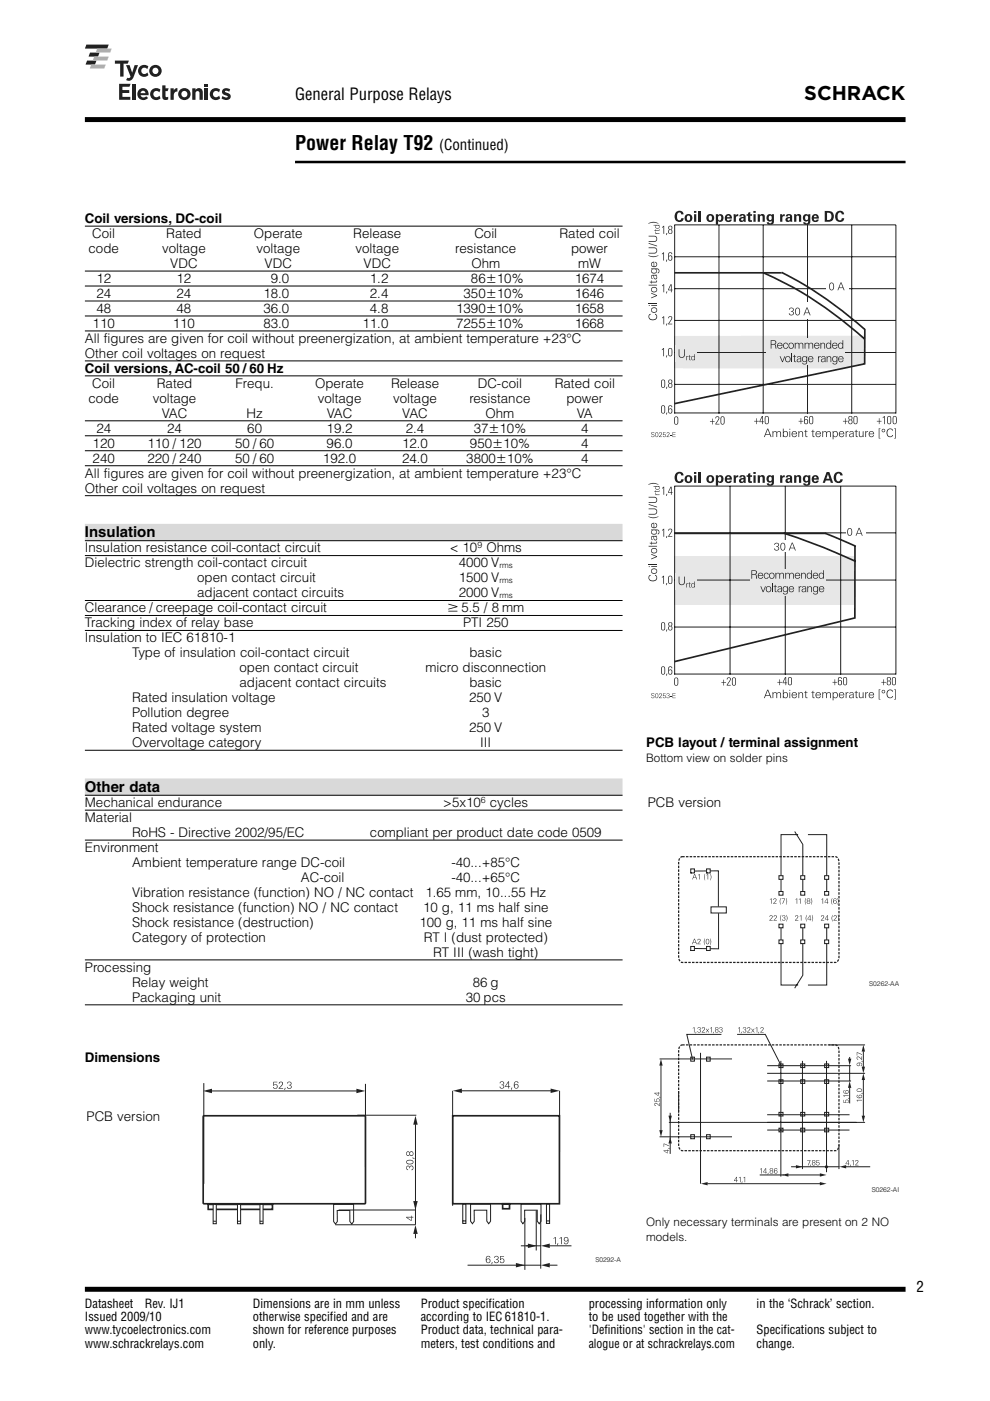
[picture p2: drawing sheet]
<svg xmlns="http://www.w3.org/2000/svg" width="210mm" height="297mm" viewBox="0 0 210 297" stroke-linecap="round" stroke-linejoin="round" font-family="sans-serif">
<defs><g id="words">
<g font-size="4.2">
<text x="170.5" y="21.2">SCHRACK</text>
<text x="62.6" y="31.9">Power Relay T92</text>
</g>
<text font-size="3.5" x="62.6" y="21.2">General Purpose Relays</text>
<g font-size="3.2">
<text x="93.1" y="31.9">(Continued)</text>
<text x="18" y="114">Insulation</text>
<text x="18" y="167.9">Other data</text>
<text x="194.4" y="273.9">2</text>
</g>
<g font-size="2.8">
<text x="18" y="47.3">Coil versions, DC-coil</text>
<text x="18.8" y="53.6">code</text>
<text x="19.6" y="50.5">Coil</text>
<text x="34.4" y="53.6">voltage</text>
<text x="35.2" y="50.5">Rated</text>
<text x="53.8" y="50.5">Operate</text>
<text x="54.4" y="53.6">voltage</text>
<text x="74.9" y="50.5">Release</text>
<text x="75.4" y="53.6">voltage</text>
<text x="96.5" y="53.6">resistance</text>
<text x="100.6" y="50.5">Coil</text>
<text x="118.6" y="50.5">Rated coil</text>
<text x="121.1" y="53.6">power</text>
<text x="20.4" y="60">12</text>
<text x="36.1" y="56.8">VDC</text>
<text x="37.4" y="60">12</text>
<text x="56.1" y="56.8">VDC</text>
<text x="57.4" y="60">9.0</text>
<text x="77.1" y="56.8">VDC</text>
<text x="78.4" y="60">1.2</text>
<text x="99.9" y="60">86+10%</text>
<text x="99.9" y="56.8">Ohm</text>
<text x="121.9" y="60">1674</text>
<text x="122.6" y="56.8">mW</text>
<text x="20.4" y="63.2">24</text>
<text x="37.4" y="63.2">24</text>
<text x="55.9" y="63.2">18.0</text>
<text x="78.4" y="63.2">2.4</text>
<text x="98.3" y="63.2">350+10%</text>
<text x="121.9" y="63.2">1646</text>
<text x="19.6" y="69.5">110</text>
<text x="20.4" y="66.3">48</text>
<text x="36.6" y="69.5">110</text>
<text x="37.4" y="66.3">48</text>
<text x="55.9" y="69.5">83.0</text>
<text x="55.9" y="66.3">36.0</text>
<text x="76.9" y="69.5">11.0</text>
<text x="78.4" y="66.3">4.8</text>
<text x="96.7" y="69.5">7255+10%</text>
<text x="96.7" y="66.3">1390+10%</text>
<text x="121.9" y="66.3">1658</text>
<text x="121.9" y="69.5">1668</text>
<text x="18" y="75.9">Other coil voltages on request</text>
<text x="18" y="72.7">All figures are given for coil without preenergization, at ambient temperature +23°C</text>
<text x="18" y="79">Coil versions, AC-coil 50 /60 Hz</text>
<text x="19.6" y="82.2">Coil</text>
<text x="33.2" y="82.2">Rated</text>
<text x="49.9" y="82.2">Frequ.</text>
<text x="66.8" y="82.2">Operate</text>
<text x="82.9" y="82.2">Release</text>
<text x="101.3" y="82.2">DC-coil</text>
<text x="117.6" y="82.2">Rated coil</text>
<text x="18.8" y="85.4">code</text>
<text x="32.4" y="85.4">voltage</text>
<text x="34.3" y="88.6">VAC</text>
<text x="52.3" y="88.6">Hz</text>
<text x="67.4" y="85.4">voltage</text>
<text x="69.3" y="88.6">VAC</text>
<text x="83.4" y="85.4">voltage</text>
<text x="85.3" y="88.6">VAC</text>
<text x="99.5" y="85.4">resistance</text>
<text x="102.9" y="88.6">Ohm</text>
<text x="120.1" y="85.4">power</text>
<text x="122.3" y="88.6">VA</text>
<text x="19.6" y="94.9">120</text>
<text x="20.4" y="91.7">24</text>
<text x="31.3" y="94.9">110 / 120</text>
<text x="35.4" y="91.7">24</text>
<text x="49.8" y="94.9">50 / 60</text>
<text x="52.4" y="91.7">60</text>
<text x="69.3" y="91.7">19.2</text>
<text x="69.3" y="94.9">96.0</text>
<text x="85.3" y="94.9">12.0</text>
<text x="86" y="91.7">2.4</text>
<text x="99.6" y="94.9">950+10%</text>
<text x="100.4" y="91.7">37+10%</text>
<text x="123.2" y="91.7">4</text>
<text x="123.2" y="94.9">4</text>
<text x="18" y="101.3">All figures are given for coil without preenergization, at ambient temperature +23°C</text>
<text x="19.6" y="98.1">240</text>
<text x="31.3" y="98.1">220 / 240</text>
<text x="49.8" y="98.1">50 / 60</text>
<text x="68.5" y="98.1">192.0</text>
<text x="85.3" y="98.1">24.0</text>
<text x="98.9" y="98.1">3800+10%</text>
<text x="123.2" y="98.1">4</text>
<text x="18" y="104.4">Other coil voltages on request</text>
<text x="18" y="117.1">Insulation resistance coil-contact circuit</text>
<text x="95.4" y="117.1">&lt; 10 Ohms</text>
<text x="18" y="120.3">Dielectric strength coil-contact circuit</text>
<text x="41.8" y="123.5">open contact circuit</text>
<text x="97.3" y="120.3">4000 V</text>
<text x="97.3" y="123.5">1500 V</text>
<text x="18" y="129.8">Clearance / creepage coil-contact circuit</text>
<text x="41.8" y="126.7">adjacent contact circuits</text>
<text x="94.8" y="129.8">W 5.5 / 8 mm</text>
<text x="97.3" y="126.7">2000 V</text>
<text x="18" y="133">Tracking index of relay base</text>
<text x="18" y="136.2">Insulation to IEC 61810-1</text>
<text x="98.2" y="133">PTI 250</text>
<text x="28" y="139.4">Type of insulation coil-contact circuit</text>
<text x="50.8" y="142.5">open contact circuit</text>
<text x="90.2" y="142.5">micro disconnection</text>
<text x="99.6" y="139.4">basic</text>
<text x="28" y="148.9">Rated insulation voltage</text>
<text x="50.8" y="145.7">adjacent contact circuits</text>
<text x="99.5" y="148.9">250 V</text>
<text x="99.6" y="145.7">basic</text>
<text x="28" y="152.1">Pollution degree</text>
<text x="28" y="155.2">Rated voltage system</text>
<text x="99.5" y="155.2">250 V</text>
<text x="102.2" y="152.1">3</text>
<text x="28" y="158.4">Overvoltage category</text>
<text x="101.8" y="158.4">III</text>
<text x="137" y="158.4">PCB layout / terminal assignment</text>
<text x="18" y="171.1">Mechanical endurance</text>
<text x="94" y="171.1">&gt;5x10 cycles</text>
<text x="137.4" y="171.1">PCB version</text>
<text x="18" y="174.3">Material</text>
<text x="28" y="177.5">RoHS - Directive 2002/95/EC</text>
<text x="78.4" y="177.5">compliant per product date code 0509</text>
<text x="18" y="180.6">Environment</text>
<text x="28" y="183.8">Ambient temperature range DC-coil</text>
<text x="95.7" y="183.8">-40...+85°C</text>
<text x="28" y="190.2">Vibration resistance (function) NO / NC contact</text>
<text x="63.8" y="187">AC-coil</text>
<text x="90.2" y="190.2">1.65 mm, 10...55 Hz</text>
<text x="95.7" y="187">-40...+65°C</text>
<text x="28" y="193.3">Shock resistance (function) NO / NC contact</text>
<text x="28" y="196.5">Shock resistance (destruction)</text>
<text x="88.9" y="196.5">100 g, 11 ms half sine</text>
<text x="89.7" y="193.3">10 g, 11 ms half sine</text>
<text x="28" y="199.7">Category of protection</text>
<text x="89.8" y="199.7">RT I (dust protected)</text>
<text x="91.9" y="202.9">RT III (wash tight)</text>
<text x="18" y="206">Processing</text>
<text x="28" y="209.2">Relay weight</text>
<text x="100.3" y="209.2">86 g</text>
<text x="28" y="212.4">Packaging unit</text>
<text x="98.8" y="212.4">30 pcs</text>
<text x="18" y="225.1">Dimensions</text>
<text x="18.4" y="237.8">PCB version</text>
</g>
<g font-size="2.6">
<text x="18" y="277.3">Datasheet</text>
<text x="18" y="280.1">Issued 2009/10</text>
<text x="30.7" y="277.3">Rev. IJ1</text>
<text x="53.6" y="277.3">Dimensions are in mm unless</text>
<text x="53.6" y="280.1">otherwise specified and are</text>
<text x="89.2" y="277.3">Product specification</text>
<text x="89.2" y="280.1">according to IEC 61810-1.</text>
<text x="124.8" y="277.3">processing information only</text>
<text x="124.8" y="280.1">to be used together with the</text>
<text x="160.4" y="277.3">in the ‘Schrack’ section.</text>
<text x="18" y="282.9">www.tycoelectronics.com</text>
<text x="18" y="285.7">www.schrackrelays.com</text>
<text x="53.6" y="282.9">shown for reference purposes</text>
<text x="53.6" y="285.7">only.</text>
<text x="89.2" y="282.9">Product data, technical para -</text>
<text x="89.2" y="285.7">me ters, test conditions and</text>
<text x="124.8" y="282.9">'Definitions' section in the cat -</text>
<text x="124.8" y="285.7">alogue or at schrackrelays.com</text>
<text x="160.4" y="282.9">Specifications subject to</text>
<text x="160.4" y="285.7">change.</text>
</g>
<g font-size="2.5">
<text x="137" y="161.6">Bottom view on solder pins</text>
<text x="137" y="260">Only necessary terminals are present on 2 NO</text>
<text x="137" y="263.2">models.</text>
</g>
<g font-size="1.9">
<text x="101.2" y="116.2">9</text>
<text x="102" y="170.2">6</text>
</g>
<g font-size="1.7">
<text x="105.9" y="120.4">rms</text>
<text x="105.9" y="123.6">rms</text>
<text x="105.9" y="126.8">rms</text>
</g>
<g font-size="1.4">
<text x="184.3" y="209">S0262-AA</text>
<text x="184.8" y="252.7">S0262-AI</text>
<text x="126.2" y="267.6">S0292-A</text>
</g>
</g></defs>
<path d="M62.6 34.4h129.4" fill="none" stroke="#000" stroke-width=".53"/>
<path d="M18 25.4h174M18 273.4h174" fill="none" stroke="#000" stroke-width="1.1" stroke-linecap="butt"/>
<path d="M18 9.5h40.3v14.2h-40.3z" fill="#fff"/>
<g fill="#231f20">
<path d="M26.7 13.8h.8l.5 1.6 .5-1.6h.8l-1 2.5a1.04 1.04 0 0 1-1.6 .7l.3-.5h.4l.3-.2z"/>
<path d="M24.4 12.9h2.9l-.2 .6h-.9v2.7h-.7v-2.7h-1.1z"/>
<path d="M29.8 14l.7-.2h.6l.3 .3-.2 .6a.69 .69 0 0 0-1-.2 .69 .69 0 0 0 0 1.1 .69 .69 0 0 0 1.1-.2l.2 .5a1.28 1.28 0 0 1-1.9 0 1.28 1.28 0 0 1 .2-1.9z"/>
<path d="M25.3 17.8h2.4l-.2 .6h-1.5v.7h1.4v.6h-1.4v.8h1.6v.7h-2.3z"/>
<path d="M28.1 17.8h.7v3.4h-.7z"/>
<path d="M34.4 18.1h.7v.6h.7l-.3 .6h-.4v1.1a.33 .33 0 0 0 .6 .1v.6l-.4 .1a.7 .7 0 0 1-.9-.7z"/>
<path d="M40.8 18.7h.7v.4a.84 .84 0 0 1 .9-.4 .84 .84 0 0 1 .6 .9v1.6h-.7v-1.7a.43 .43 0 0 0-.8 0v1.7h-.7z"/>
<path d="M43.4 17.8h.7v.7h-.7z"/>
<path d="M43.4 18.7h.7v2.5h-.7z"/>
<path d="M47.3 18.9l.7-.2 .8 .2-.2 .6-.7-.3-.2 .2 .1 .2a1.06 1.06 0 0 1 1.1 1.2 1.31 1.31 0 0 1-1.9 .1l.2-.6 .3 .2a.58 .58 0 0 0 .8 0l-.1-.2a1.03 1.03 0 0 1-1.1-1.2z"/>
<path d="M32.3 18.9l.8-.2 .5 .1 .4 .2-.2 .6a.69 .69 0 0 0-1.1-.1 .69 .69 0 0 0 .1 1 .69 .69 0 0 0 1-.2l.2 .5a1.28 1.28 0 0 1-1.8 0 1.28 1.28 0 0 1 .1-1.9z"/>
<path d="M45 18.9l.8-.2 .5 .1 .3 .2-.2 .6a.69 .69 0 0 0-1-.1 .69 .69 0 0 0 0 1 .69 .69 0 0 0 1.1-.2l.2 .5a1.28 1.28 0 0 1-1.9 0 1.28 1.28 0 0 1 .2-1.9z"/>
<path d="M36.1 18.7h.7v.5a.75 .75 0 0 1 .8-.5v.7a.72 .72 0 0 0-.8 .9v.9h-.7z"/>
<path d="M18.3 9.5h4.8l-.4 .8h-4.7z"/>
<path d="M19.1 11.1h2l-.3 .9h-2z"/>
<path d="M18.5 12.8h2l-.4 .9h-2z"/>
<path d="M32.3 15a.66 .66 0 0 1 1.3 0 .66 .66 0 0 1-1.3 0zM31.6 15.1a1.3 1.3 0 0 0 2.6 0 1.3 1.3 0 0 0-2.6 0z"/>
<path d="M30.1 19.3a.51 .51 0 0 1 .7 .5h-1zM29.6 18.9a1.29 1.29 0 0 0-.1 1.9 1.29 1.29 0 0 0 1.9 0l-.4-.4-.4 .2a.61 .61 0 0 1-.8-.4h1.7a1.22 1.22 0 0 0-.5-1.3 1.22 1.22 0 0 0-1.4 0z"/>
<path d="M38.4 20a.7 .7 0 0 1 1.4 0 .7 .7 0 0 1-1.4 0zM37.8 20a1.3 1.3 0 0 0 2.6 0 1.3 1.3 0 0 0-2.6 0z"/>
</g>
<g fill="#b1b4b6">
<path d="M20.6 10.3h3.1l-.3 .8h-3.1z"/>
<path d="M20 12h3.1l-.4 .8h-3z"/>
<path d="M19.3 13.7h3.1l-.3 .8h-3.1z"/>
</g>
<g fill="#fff">
<path d="M194.4 271.7h10v3.3h-10z"/>
<path d="M62.6 28.9h129.4v5h-129.4z"/>
</g>
<path d="M143 117.9h38.1v10.4h-38.1z" fill="#e6e7e8"/>
<g fill="#231f20">
<path d="M143.2 143.8l-.1 1.3 .4 .2 .1-.2v-1.1l-.1-.2zM143.1 143.7a.48 .48 0 0 1 .6 0 .48 .48 0 0 1 .1 .6v.4a.48 .48 0 0 1-.4 .7 .48 .48 0 0 1-.5-.7z" fill-rule="evenodd"/>
<path d="M140.4 141.5l-.1 1.2 .4 .2 .2-.2v-1.1l-.2-.2zM140.3 141.4a.48 .48 0 0 1 .6 0 .48 .48 0 0 1 .1 .6v.3a.48 .48 0 0 1-.4 .7 .48 .48 0 0 1-.4-.7z" fill-rule="evenodd"/>
<path d="M141.3 142.8h.2l-.2 .5h-.1z" fill-rule="evenodd"/>
<path d="M141.9 142.2a.37 .37 0 0 0-.1 .5 .37 .37 0 0 0 .6 .1l-.1-.6zM141.8 141.4a.43 .43 0 0 1 .4-.1 .43 .43 0 0 1 .3 .4l-.3-.3-.2 .1-.2 .6a.43 .43 0 0 1 .6-.1 .43 .43 0 0 1 .1 .6 .44 .44 0 0 1-.5 .4 .44 .44 0 0 1-.3-.5z" fill-rule="evenodd"/>
<path d="M140.4 132.1l-.1 1.2 .4 .2 .2-.2v-1.1l-.2-.1zM140.3 132a.48 .48 0 0 1 .6 0 .48 .48 0 0 1 .1 .6v.4a.48 .48 0 0 1-.4 .7 .48 .48 0 0 1-.4-.7z" fill-rule="evenodd"/>
<path d="M141.3 133.5h.2l-.2 .4h-.1z" fill-rule="evenodd"/>
<path d="M141.8 132.4a.32 .32 0 0 0 .6 0 .32 .32 0 0 0-.6 0zM141.8 132.1a.45 .45 0 0 1 .7 0 .45 .45 0 0 1-.2 .6 .48 .48 0 0 1 .2 .8 .48 .48 0 0 1-.8 0 .48 .48 0 0 1 .2-.8l-.2-.2zM141.9 132.9l-.1 .3a.33 .33 0 0 0 .5 .3 .33 .33 0 0 0 .1-.6z" fill-rule="evenodd"/>
<path d="M140.3 122.3l.5-.2v1.7h-.2v-1.5l-.3 .2z" fill-rule="evenodd"/>
<path d="M141.3 123.6h.2l-.2 .5h-.1z" fill-rule="evenodd"/>
<path d="M141.9 122.2v1.3l.3 .2 .2-.2v-1.1l-.2-.2zM141.8 122.2a.49 .49 0 0 1 .6 0 .49 .49 0 0 1 .2 .6v.3a.49 .49 0 0 1-.5 .7 .49 .49 0 0 1-.4-.7z" fill-rule="evenodd"/>
<path d="M140.4 103.5l.4-.3v1.7h-.1v-1.5l-.3 .2z" fill-rule="evenodd"/>
<path d="M141.3 104.7h.2l-.2 .5h-.1z" fill-rule="evenodd"/>
<path d="M142.3 103.3l-.5 1h.5zM142.2 103.2h.2v1.1h.2v.2h-.2v.4h-.1v-.4h-.7z" fill-rule="evenodd"/>
<path d="M140.4 112.4l.4-.3v1.7h-.1v-1.5l-.3 .2z" fill-rule="evenodd"/>
<path d="M141.3 113.6h.2l-.2 .5h-.1z" fill-rule="evenodd"/>
<path d="M141.8 112.2a.49 .49 0 0 1 .7 .1 .49 .49 0 0 1-.2 .7l-.5 .7h.7v.1h-.8l.2-.4a.91 .91 0 0 0 .3-1.2l-.5 .3z" fill-rule="evenodd"/>
<path d="M153.4 144.1h.1v.6h.4v.1h-.4v.5h-.1v-.5h-.4v-.1h.4z" fill-rule="evenodd"/>
<path d="M154.2 143.7a.49 .49 0 0 1 .8 .2 .49 .49 0 0 1-.3 .7l-.4 .6h.6v.1h-.8l.2-.4a.91 .91 0 0 0 .3-1.1l-.5 .3z" fill-rule="evenodd"/>
<path d="M155.4 143.8v1.2l.3 .2 .2-.2v-1.1l-.2-.1zM155.3 143.7a.48 .48 0 0 1 .6 0 .48 .48 0 0 1 .2 .6v.4a.48 .48 0 0 1-.5 .7 .48 .48 0 0 1-.4-.7z" fill-rule="evenodd"/>
<path d="M165.3 144h.1v.6h.4v.1h-.4v.6h-.1v-.6h-.5v-.1h.5z" fill-rule="evenodd"/>
<path d="M166.5 143.7l-.4 1h.4zM166.5 143.6h.2v1.1h.2v.1h-.2v.5h-.2v-.5h-.6z" fill-rule="evenodd"/>
<path d="M167.3 143.7l-.1 1.3 .4 .1 .1-.1v-1.1l-.1-.2zM167.2 143.6a.48 .48 0 0 1 .6 0 .48 .48 0 0 1 .1 .6v.4a.48 .48 0 0 1-.4 .7 .48 .48 0 0 1-.4-.7z" fill-rule="evenodd"/>
<path d="M176.9 144h.2v.6h.4v.1h-.4v.6h-.2v-.6h-.4v-.1h.4z" fill-rule="evenodd"/>
<path d="M177.9 144.4a.37 .37 0 0 0-.1 .5 .37 .37 0 0 0 .5 .1v-.6zM177.7 143.7a.43 .43 0 0 1 .5-.1 .43 .43 0 0 1 .3 .3l-.3-.2h-.3l-.1 .7a.43 .43 0 0 1 .6-.1 .43 .43 0 0 1 .1 .6 .44 .44 0 0 1-.5 .4 .44 .44 0 0 1-.3-.6z" fill-rule="evenodd"/>
<path d="M179 143.7l-.1 1.3 .4 .1 .1-.1v-1.1l-.1-.2zM178.9 143.6a.48 .48 0 0 1 .6 0 .48 .48 0 0 1 .1 .6v.4a.48 .48 0 0 1-.4 .7 .48 .48 0 0 1-.5-.7z" fill-rule="evenodd"/>
<path d="M187.3 144h.1v.6h.5v.1h-.5v.6h-.1v-.6h-.4v-.1h.4z" fill-rule="evenodd"/>
<path d="M188.1 144a.35 .35 0 0 0 .7 0 .35 .35 0 0 0-.7 0zM188.1 143.7a.45 .45 0 0 1 .7 0 .45 .45 0 0 1-.2 .7 .48 .48 0 0 1 .2 .7 .48 .48 0 0 1-.7 0 .48 .48 0 0 1 .2-.7l-.3-.3zM188.2 144.5v.3a.33 .33 0 0 0 .4 .3 .33 .33 0 0 0 .1-.5z" fill-rule="evenodd"/>
<path d="M189.4 143.7l-.1 1.3 .3 .1 .2-.1v-1.1l-.2-.2zM189.2 143.6a.48 .48 0 0 1 .6 0 .48 .48 0 0 1 .2 .6v.4a.48 .48 0 0 1-.5 .7 .48 .48 0 0 1-.4-.7z" fill-rule="evenodd"/>
</g>
<path d="M143 113h46.9M143 103.1h46.9M143 103v40M154.8 103v40M166.5 103v40M178.2 103v40M190 103v40M143 132.9h46.9M143 123h46.9M143 142.9h46.9" fill="none" stroke="#231f20" stroke-width=".21"/>
<g fill="#231f20">
<path d="M138.2 147h.3l.2 .1-.1 .1a.22 .22 0 0 0-.2-.2 .22 .22 0 0 0-.2 .3l.3 .2a.3 .3 0 0 1 .2 .3 .3 .3 0 0 1-.3 .3 .3 .3 0 0 1-.3-.4 .24 .24 0 0 0 .3 .3 .24 .24 0 0 0 .2-.2 .24 .24 0 0 0-.2-.3l-.3-.2z" fill-rule="evenodd"/>
<path d="M139.1 147a.48 .48 0 0 1 .5 .5 .48 .48 0 0 1-.5 .5l-.2-.5zM139.1 147.1a.45 .45 0 0 0-.1 .5 .45 .45 0 0 0 .4 .3 .45 .45 0 0 0 .1-.5 .45 .45 0 0 0-.4-.3z" fill-rule="evenodd"/>
<path d="M139.8 147.1a.34 .34 0 0 1 .5 .1 .34 .34 0 0 1-.2 .5l-.3 .2 .6 .1h-.7l.5-.6a.2 .2 0 0 0-.1-.3 .2 .2 0 0 0-.3 .2z" fill-rule="evenodd"/>
<path d="M140.6 147h.5l-.4 .1-.1 .4a.32 .32 0 0 1 .5 .1 .32 .32 0 0 1-.1 .4 .32 .32 0 0 1-.5-.2 .27 .27 0 0 0 .3 .2 .27 .27 0 0 0 .3-.3 .27 .27 0 0 0-.4-.2l-.1 .1z" fill-rule="evenodd"/>
<path d="M141.4 147.1a.3 .3 0 0 1 .4-.1 .3 .3 0 0 1 .1 .5h-.1a.29 .29 0 0 1 .2 .4 .29 .29 0 0 1-.4 .1l-.3-.1 .1-.2a.24 .24 0 0 0 .2 .3 .24 .24 0 0 0 .3-.3 .24 .24 0 0 0-.3-.2 .22 .22 0 0 0 .3-.3 .22 .22 0 0 0-.3-.2 .22 .22 0 0 0-.2 .3z" fill-rule="evenodd"/>
<path d="M142.6 147h.6l-.5 .1v.3h.5l-.5 .1v.4l.5 .1h-.6z" fill-rule="evenodd"/>
<path d="M162.7 146.2h.2l.7 1.8h-.2l-.2-.5h-.9l-.2 .5h-.1zM162.8 146.4l-.4 1h.8z" fill-rule="evenodd"/>
<path d="M163.8 146.8h.1v.2a.44 .44 0 0 1 .8 0 .46 .46 0 0 1 .6-.2 .46 .46 0 0 1 .3 .5v.7h-.2v-.7a.34 .34 0 0 0-.3-.4 .34 .34 0 0 0-.3 .4v.7h-.2v-.7a.34 .34 0 0 0-.3-.4 .34 .34 0 0 0-.3 .4v.7h-.2z" fill-rule="evenodd"/>
<path d="M166 146.2h.1v.8a.59 .59 0 0 1 .9-.1 .59 .59 0 0 1 0 .9l-.2 .2h-.4l-.3-.2v.2h-.1zM166.2 147a.45 .45 0 0 0 0 .7 .45 .45 0 0 0 .7-.1v-.4a.37 .37 0 0 0-.3-.3 .37 .37 0 0 0-.4 .1z" fill-rule="evenodd"/>
<path d="M167.4 146.3h.1v.2h-.1zM167.4 146.8h.1v1.2h-.1z" fill-rule="evenodd"/>
<path d="M168 146.9a.59 .59 0 0 1 .7-.1 .59 .59 0 0 1 .3 .6h-1a.41 .41 0 0 0 .3 .5 .41 .41 0 0 0 .5-.3h.2a.63 .63 0 0 1-1 .3 .63 .63 0 0 1 0-1zM168.1 147l-.1 .3h.8l-.2-.4z" fill-rule="evenodd"/>
<path d="M169.3 146.8h.1v.2a.45 .45 0 0 1 .6-.2 .45 .45 0 0 1 .3 .5v.7h-.2v-.7a.34 .34 0 0 0-.3-.4 .34 .34 0 0 0-.4 .4v.7h-.1z" fill-rule="evenodd"/>
<path d="M170.8 146.5l.1-.1v.4h.3l-.3 .1v.9l.3 .1v.1l-.4-.1v-1h-.3l.3-.1z" fill-rule="evenodd"/>
<path d="M172.3 146.5l.1-.1v.4h.3l-.3 .1v.9l.3 .1v.1l-.4-.1v-1h-.3l.3-.1z" fill-rule="evenodd"/>
<path d="M173.1 146.9a.59 .59 0 0 1 .7-.1 .59 .59 0 0 1 .3 .6h-1a.41 .41 0 0 0 .3 .5 .41 .41 0 0 0 .5-.3h.1a.63 .63 0 0 1-.9 .3 .63 .63 0 0 1 0-1zM173.2 147l-.1 .3h.8l-.3-.4z" fill-rule="evenodd"/>
<path d="M174.3 146.8h.2v.2a.44 .44 0 0 1 .8 0 .46 .46 0 0 1 .5-.2 .46 .46 0 0 1 .4 .5v.7h-.2v-.7a.34 .34 0 0 0-.4-.4 .34 .34 0 0 0-.3 .4v.7h-.1v-.7a.34 .34 0 0 0-.4-.4 .34 .34 0 0 0-.3 .4v.7h-.1z" fill-rule="evenodd"/>
<path d="M176.5 146.8h.2v.2a.59 .59 0 0 1 .9-.1 .59 .59 0 0 1 0 .9l-.5 .2-.4-.2v.7h-.2zM176.8 147a.45 .45 0 0 0 0 .7 .45 .45 0 0 0 .7-.1v-.4a.37 .37 0 0 0-.3-.3 .37 .37 0 0 0-.4 .1z" fill-rule="evenodd"/>
<path d="M178 146.9a.59 .59 0 0 1 .7-.1 .59 .59 0 0 1 .3 .6h-1a.41 .41 0 0 0 .3 .5 .41 .41 0 0 0 .5-.3h.2a.63 .63 0 0 1-1 .3 .63 .63 0 0 1 0-1zM178.2 147l-.2 .3h.9l-.3-.4z" fill-rule="evenodd"/>
<path d="M179.3 146.8h.1l.1 .2 .4-.2v.1l-.4 .2v.9h-.2z" fill-rule="evenodd"/>
<path d="M180.2 146.8a.45 .45 0 0 1 .5-.1 .45 .45 0 0 1 .3 .5v.8h-.1v-.2a.44 .44 0 0 1-.6 .2 .44 .44 0 0 1-.2-.6 .44 .44 0 0 1 .6-.1h.1a.31 .31 0 0 0-.2-.4 .31 .31 0 0 0-.4 .2h-.1zM180.2 147.6a.3 .3 0 0 0 .6 0 .3 .3 0 0 0-.6 0z" fill-rule="evenodd"/>
<path d="M181.4 146.5l.2-.1v.4h.3l-.3 .1v.9l.3 .1v.1l-.4-.1-.1-1h-.2l.2-.1z" fill-rule="evenodd"/>
<path d="M182.1 146.8h.2v.7a.34 .34 0 0 0 .3 .4 .34 .34 0 0 0 .3-.5v-.6h.2v1.2h-.2v-.2a.45 .45 0 0 1-.5 .2 .45 .45 0 0 1-.3-.5z" fill-rule="evenodd"/>
<path d="M183.5 146.8h.1v.2l.4-.2v.1l-.3 .2-.1 .9h-.1z" fill-rule="evenodd"/>
<path d="M184.4 146.9a.59 .59 0 0 1 .6-.1 .59 .59 0 0 1 .3 .6h-1a.41 .41 0 0 0 .3 .5 .41 .41 0 0 0 .5-.3h.2a.63 .63 0 0 1-1 .3 .63 .63 0 0 1 .1-1zM184.5 147l-.2 .3h.9l-.3-.4z" fill-rule="evenodd"/>
<path d="M186.3 146.2h.4l-.2 .1v1.9l.2 .1h-.4z" fill-rule="evenodd"/>
<path d="M186.9 146.6a.4 .4 0 0 1 .8 0 .4 .4 0 0 1-.8 0zM187.1 146.6a.24 .24 0 0 0 .4 0 .24 .24 0 0 0-.4 0z" fill-rule="evenodd"/>
<path d="M188.3 146.3l.6-.1 .4 .3v.1h-.1a.56 .56 0 0 0-.8-.2 .56 .56 0 0 0-.3 .7 .57 .57 0 0 0 .3 .7 .57 .57 0 0 0 .8-.2h.1a.77 .77 0 0 1-1 .3 .77 .77 0 0 1-.3-1z" fill-rule="evenodd"/>
<path d="M189.6 146.2h.3v2.1h-.3l.2-.1v-1.9z" fill-rule="evenodd"/>
<path d="M137.7 122l.2-.1v.2a.56 .56 0 0 0-.2 .7 .56 .56 0 0 0 .7 .3 .57 .57 0 0 0 .7-.3 .57 .57 0 0 0-.2-.7v-.2a.77 .77 0 0 1 .3 1 .77 .77 0 0 1-1 .3 .75 .75 0 0 1-.5-1.2z" fill-rule="evenodd"/>
<path d="M138.1 121.1a.63 .63 0 0 1 1.2 0 .63 .63 0 0 1-1.2 0zM138.2 121.1a.5 .5 0 0 0 1 0 .5 .5 0 0 0-1 0z" fill-rule="evenodd"/>
<path d="M137.6 120h.1v.2h-.1zM138.1 120.1h1.2v.1h-1.2z" fill-rule="evenodd"/>
<path d="M137.5 119.5h1.8v.2h-1.8z" fill-rule="evenodd"/>
<path d="M138.1 117.4l1.2 .5v.2l-1.2 .5v-.2l1-.4-1-.4z" fill-rule="evenodd"/>
<path d="M138.1 116.8a.63 .63 0 0 1 1.2 0 .63 .63 0 0 1-1.2 0zM138.2 116.8a.5 .5 0 0 0 1 0 .5 .5 0 0 0-1 0z" fill-rule="evenodd"/>
<path d="M137.5 115.7h1.8v.2h-1.8z" fill-rule="evenodd"/>
<path d="M137.7 115.1h.4v-.3l.1 .3h.9l.1-.3 .1 .1-.1 .3h-1v.3z" fill-rule="evenodd"/>
<path d="M138.2 113.7l1.1-.1v.1l-.2 .1a.44 .44 0 0 1 .2 .6 .44 .44 0 0 1-.6 .1 .44 .44 0 0 1-.1-.6v-.1a.31 .31 0 0 0-.4 .2 .31 .31 0 0 0 .2 .4v.1a.51 .51 0 0 1-.2-.8zM138.6 114.1a.3 .3 0 0 0 .6 0 .3 .3 0 0 0-.6 0z" fill-rule="evenodd"/>
<path d="M138.1 112.2l1 .1a.56 .56 0 0 1 .7 .3 .56 .56 0 0 1-.3 .7v-.2a.41 .41 0 0 0 .1-.5 .41 .41 0 0 0-.5-.2 .56 .56 0 0 1 0 .8 .56 .56 0 0 1-.8 0 .56 .56 0 0 1 0-.8h-.2zM138.3 112.5a.38 .38 0 0 0 .1 .7h.3a.43 .43 0 0 0 .5-.5 .43 .43 0 0 0-.7-.3z" fill-rule="evenodd"/>
<path d="M138.2 111l.5-.2v1a.41 .41 0 0 0 .5-.3 .41 .41 0 0 0-.3-.5v-.1a.61 .61 0 0 1 .3 .8 .61 .61 0 0 1-.9 .2 .61 .61 0 0 1-.1-.9zM138.3 111.1l-.1 .5 .4 .2v-.8z" fill-rule="evenodd"/>
<path d="M137.5 109.5l.9 .2 1.2-.2v.1l-1.1 .3z" fill-rule="evenodd"/>
<path d="M137.5 107.8h1.1a.65 .65 0 0 1 .7 .7 .65 .65 0 0 1-.7 .6h-1.1v-.1h1.1a.5 .5 0 0 0 .6-.5 .5 .5 0 0 0-.6-.5h-1.1z" fill-rule="evenodd"/>
<path d="M137.5 106.9l1.8 .5v.2l-1.8-.6z" fill-rule="evenodd"/>
<path d="M137.5 102.7l1.2-.3 .9 .4-.4-.1a2.44 2.44 0 0 0-1.7 .1z" fill-rule="evenodd"/>
<path d="M137.5 105.3h1.1a.65 .65 0 0 1 .7 .7 .65 .65 0 0 1-.7 .6h-1.1v-.1h1.1a.5 .5 0 0 0 .6-.5 .5 .5 0 0 0-.6-.5h-1.1z" fill-rule="evenodd"/>
<path d="M138.9 104.5l.3 .3h.6v.2h-.8l.1-.1z" fill-rule="evenodd"/>
<path d="M138.7 104.2h.3v-.2v.2h.7l.1-.2-.1 .3h-.7v.1z" fill-rule="evenodd"/>
<path d="M138.6 103h1.2l-.1 .2a.4 .4 0 0 1 0 .5 .4 .4 0 0 1-.6 0 .4 .4 0 0 1 0-.5h-.5zM139.1 103.4a.33 .33 0 0 0 .6 0 .33 .33 0 0 0-.6 0z" fill-rule="evenodd"/>
<path d="M143.3 100.4a.9 .9 0 0 1 1-.4 .9 .9 0 0 1 .6 .8h-.5a.46 .46 0 0 0-.5-.4 .46 .46 0 0 0-.3 .6 .63 .63 0 0 0 0 .8 .63 .63 0 0 0 .7 .2l.1-.4h.5a.98 .98 0 0 1-1.1 .8 .98 .98 0 0 1-.8-1.1z" fill-rule="evenodd"/>
<path d="M145.1 101.6a.85 .85 0 0 1 1.7 0 .85 .85 0 0 1-1.7 0zM145.7 101.2l-.1 .2a.52 .52 0 0 0 .4 .7 .53 .53 0 0 0 .3-.6 .53 .53 0 0 0-.5-.4z" fill-rule="evenodd"/>
<path d="M147.1 100.1h.5v.4h-.5zM147.2 100.8h.4v1.6h-.4z" fill-rule="evenodd"/>
<path d="M149.7 101.6a.9 .9 0 0 1 1.8 0 .9 .9 0 0 1-1.8 0zM150.3 101.2v.2a.52 .52 0 0 0 .3 .7 .53 .53 0 0 0 .3-.6 .53 .53 0 0 0-.5-.4z" fill-rule="evenodd"/>
<path d="M151.8 100.8h.4v.2a.69 .69 0 0 1 1-.1 .69 .69 0 0 1 .2 .9 .65 .65 0 0 1-.5 .6 .65 .65 0 0 1-.7-.2v.8h-.4zM152.3 101.2v.6l.1 .3a.49 .49 0 0 0 .5-.5 .49 .49 0 0 0-.5-.5z" fill-rule="evenodd"/>
<path d="M153.9 101a.77 .77 0 0 1 .9-.2 .77 .77 0 0 1 .4 .9h-1.1l.2 .4 .9-.2a.82 .82 0 0 1-1.3 .4 .82 .82 0 0 1 0-1.3zM154.2 101.1l-.1 .3h.6l-.1-.3z" fill-rule="evenodd"/>
<path d="M155.5 100.8h.5v.3l.5-.3v.4h-.3l-.2 .2v1h-.4z" fill-rule="evenodd"/>
<path d="M156.8 100.9a.73 .73 0 0 1 .8-.2 .73 .73 0 0 1 .5 .6v1.1h-.4v-.2a.56 .56 0 0 1-.7 .2 .56 .56 0 0 1-.3-.7 .56 .56 0 0 1 .7-.3h.3l-.1-.3-.9 .1zM157.1 101.8a.3 .3 0 0 0 .6 0 .3 .3 0 0 0-.6 0z" fill-rule="evenodd"/>
<path d="M158.3 100.8h.3v-.3l.5-.2v.5h.4v.3h-.4v.8l.3 .1v.3a.6 .6 0 0 1-.8-.3v-.9h-.3z" fill-rule="evenodd"/>
<path d="M159.7 100.1h.5v.4h-.5zM159.7 100.8h.5v1.6h-.5z" fill-rule="evenodd"/>
<path d="M160.6 100.8h.5v.2a.58 .58 0 0 1 .8-.2 .58 .58 0 0 1 .3 .7v.9h-.5v-1a.29 .29 0 0 0-.3-.3 .29 .29 0 0 0-.3 .3v1h-.4z" fill-rule="evenodd"/>
<path d="M162.7 101l.3-.2h.4l.2 .2 .1-.2h.4v1.5a.79 .79 0 0 1-.7 .7 .79 .79 0 0 1-.8-.5h.4a.35 .35 0 0 0 .5 .1 .35 .35 0 0 0 .1-.5 .73 .73 0 0 1-1-.1 .73 .73 0 0 1 .1-1zM163.1 101.2l-.1 .5 .2 .3a.44 .44 0 0 0 .4-.5 .44 .44 0 0 0-.4-.4z" fill-rule="evenodd"/>
<path d="M165.4 100.8h.4v.3l.6-.3v.4h-.3l-.2 .2v1h-.5z" fill-rule="evenodd"/>
<path d="M166.7 100.9a.73 .73 0 0 1 .7-.2 .73 .73 0 0 1 .5 .6l.1 1.1h-.4l-.1-.2a.56 .56 0 0 1-.7 .2 .56 .56 0 0 1-.3-.7 .56 .56 0 0 1 .8-.3h.2l-.1-.3-.8 .1zM167 101.8a.28 .28 0 0 0 .5 0 .28 .28 0 0 0-.5 0z" fill-rule="evenodd"/>
<path d="M168.4 100.8h.4v.2a.58 .58 0 0 1 .8-.2 .58 .58 0 0 1 .3 .7v.9h-.5v-1a.29 .29 0 0 0-.3-.3 .29 .29 0 0 0-.3 .3v1h-.4z" fill-rule="evenodd"/>
<path d="M170.4 101l.3-.2h.4l.3 .2v-.2h.4v1.5a.79 .79 0 0 1-.7 .7 .79 .79 0 0 1-.8-.5h.4a.35 .35 0 0 0 .6 .1 .35 .35 0 0 0 0-.5 .73 .73 0 0 1-1-.1 .73 .73 0 0 1 .1-1zM170.8 101.2l-.1 .5 .2 .3a.44 .44 0 0 0 .4-.5 .44 .44 0 0 0-.4-.4z" fill-rule="evenodd"/>
<path d="M172.3 101a.77 .77 0 0 1 .9-.2 .77 .77 0 0 1 .4 .9h-1.1l.2 .4 .9-.2a.82 .82 0 0 1-1.2 .4 .82 .82 0 0 1-.1-1.3zM172.6 101.1v.3h.5l-.1-.3z" fill-rule="evenodd"/>
<path d="M175.3 100.1h.5l.8 2.3h-.5l-.1-.5h-.9l-.2 .5h-.5zM175.5 100.5l-.3 1h.7z" fill-rule="evenodd"/>
<path d="M177 100.4a.9 .9 0 0 1 1-.4 .9 .9 0 0 1 .7 .8h-.5a.46 .46 0 0 0-.6-.4 .46 .46 0 0 0-.3 .6 .63 .63 0 0 0 0 .8 .63 .63 0 0 0 .7 .2l.2-.4h.5a.98 .98 0 0 1-1.2 .8 .98 .98 0 0 1-.7-1.1z" fill-rule="evenodd"/>
</g>
<g fill="#231f20">
<path d="M142.1 147.6l.3 .1z"/>
<path d="M148.1 100.1h.4v2.3h-.4z"/>
</g>
<path d="M143.2 121.4h4.4v3.5h-4.4z" fill="#e6e7e8"/>
<g fill="#231f20">
<path d="M143.9 122.2h.1v1.1a.5 .5 0 0 0 .5 .6 .5 .5 0 0 0 .5-.6v-1.1h.2v1.1a.65 .65 0 0 1-.7 .8 .65 .65 0 0 1-.6-.8z" fill-rule="evenodd"/>
<path d="M145.5 123.7l.1 .1 .3-.1-.3 .2v.7h-.1z" fill-rule="evenodd"/>
<path d="M146.1 123.5l.4 .2-.2 .1v.6l.1 .2-.2-.1-.1-.7h-.1z" fill-rule="evenodd"/>
<path d="M146.6 123.8l.3-.1 .3 .1v-.5h.1v1.3l-.1-.2-.1 .1a.45 .45 0 0 1-.6-.2 .45 .45 0 0 1 .1-.5zM146.7 124.1a.33 .33 0 0 0 .6 0 .33 .33 0 0 0-.6 0z" fill-rule="evenodd"/>
</g>
<path d="M159.1 120.7h16v5.6h-16z" fill="#e6e7e8"/>
<g fill="#231f20">
<path d="M159.3 120.9h.5a.45 .45 0 0 1 .7 .3 .45 .45 0 0 1-.3 .6l.2 .1 .1 .8h-.1l-.2-.8-.2-.1h-.5v.9h-.2zM159.5 121.1v.6h.5a.32 .32 0 0 0 .3-.3 .32 .32 0 0 0-.2-.3z" fill-rule="evenodd"/>
<path d="M160.9 121.6a.59 .59 0 0 1 .6-.1 .59 .59 0 0 1 .3 .6h-1a.41 .41 0 0 0 .3 .5 .41 .41 0 0 0 .5-.3h.2a.63 .63 0 0 1-1 .3 .63 .63 0 0 1 .1-1zM161 121.7l-.2 .3h.9l-.3-.4z" fill-rule="evenodd"/>
<path d="M162.1 121.6a.48 .48 0 0 1 .5-.2 .48 .48 0 0 1 .4 .4h-.2a.4 .4 0 0 0-.6-.2 .4 .4 0 0 0-.1 .7 .35 .35 0 0 0 .3 .3 .35 .35 0 0 0 .4-.3h.2a.58 .58 0 0 1-.9 .3 .58 .58 0 0 1-.1-.9z" fill-rule="evenodd"/>
<path d="M163 122.1a.65 .65 0 0 1 1.3 0 .65 .65 0 0 1-1.3 0zM163.1 122.1a.5 .5 0 0 0 1 0 .5 .5 0 0 0-1 0z" fill-rule="evenodd"/>
<path d="M164.4 121.5h.2v.2a.44 .44 0 0 1 .7 0 .46 .46 0 0 1 .6-.2 .46 .46 0 0 1 .3 .4v.8h-.1v-.7a.34 .34 0 0 0-.4-.4 .34 .34 0 0 0-.3 .4v.7h-.2v-.7a.34 .34 0 0 0-.3-.4 .34 .34 0 0 0-.3 .4v.7h-.2z" fill-rule="evenodd"/>
<path d="M166.5 121.5h.1l.1 .2a.44 .44 0 0 1 .7 0 .46 .46 0 0 1 .6-.2 .46 .46 0 0 1 .3 .4v.8h-.1v-.7a.34 .34 0 0 0-.4-.4 .34 .34 0 0 0-.3 .4v.7h-.2v-.7a.34 .34 0 0 0-.3-.4 .34 .34 0 0 0-.3 .4v.7h-.2z" fill-rule="evenodd"/>
<path d="M168.7 121.6a.59 .59 0 0 1 .7-.1 .59 .59 0 0 1 .3 .6h-1a.41 .41 0 0 0 .3 .5 .41 .41 0 0 0 .5-.3h.1a.63 .63 0 0 1-.9 .3 .63 .63 0 0 1 0-1zM168.8 121.7l-.1 .3h.8l-.3-.4z" fill-rule="evenodd"/>
<path d="M169.8 121.5h.2v.2a.45 .45 0 0 1 .5-.2 .45 .45 0 0 1 .3 .4v.8h-.1v-.7a.34 .34 0 0 0-.4-.4 .34 .34 0 0 0-.3 .4v.7h-.1z" fill-rule="evenodd"/>
<path d="M171.2 121.6l.3-.2 .5 .2v-.7h.1v1.8h-.1v-.2a.6 .6 0 0 1-.9 0 .6 .6 0 0 1 .1-.9zM171.4 121.6a.48 .48 0 0 0-.2 .7 .48 .48 0 0 0 .7 .1l.1-.5a.37 .37 0 0 0-.6-.3z" fill-rule="evenodd"/>
<path d="M172.5 121.6a.59 .59 0 0 1 .7-.1 .59 .59 0 0 1 .3 .6h-1a.41 .41 0 0 0 .3 .5 .41 .41 0 0 0 .5-.3h.2a.63 .63 0 0 1-1 .3 .63 .63 0 0 1 0-1zM172.6 121.7l-.1 .3h.8l-.2-.4z" fill-rule="evenodd"/>
<path d="M173.7 121.6l.4-.2 .4 .2v-.7h.2v1.8h-.2v-.2a.6 .6 0 0 1-.9 0 .6 .6 0 0 1 .1-.9zM173.9 121.6a.48 .48 0 0 0-.1 .7 .48 .48 0 0 0 .6 .1l.1-.5a.37 .37 0 0 0-.6-.3z" fill-rule="evenodd"/>
<path d="M161.2 124.3h.2l.4 1 .4-1h.2l-.5 1.2h-.2z" fill-rule="evenodd"/>
<path d="M162.3 124.9a.65 .65 0 0 1 1.3 0 .65 .65 0 0 1-1.3 0zM162.4 125a.5 .5 0 0 0 1 0 .5 .5 0 0 0-1 0z" fill-rule="evenodd"/>
<path d="M164.3 124h.1v.3h.3l-.3 .1v.9l.3 .1v.1l-.4-.1v-1h-.3l.3-.1z" fill-rule="evenodd"/>
<path d="M165 124.4a.45 .45 0 0 1 .5-.1 .45 .45 0 0 1 .3 .4v.8h-.1v-.2a.44 .44 0 0 1-.7 .3 .44 .44 0 0 1-.1-.7 .44 .44 0 0 1 .6-.1h.1a.31 .31 0 0 0-.2-.4 .31 .31 0 0 0-.4 .2h-.1zM165 125.2a.3 .3 0 0 0 .6 0 .3 .3 0 0 0-.6 0z" fill-rule="evenodd"/>
<path d="M166.1 124.5l.4-.2 .4 .2v-.2h.2l-.1 1a.56 .56 0 0 1-.3 .7 .56 .56 0 0 1-.7-.3h.2a.41 .41 0 0 0 .5 .2 .41 .41 0 0 0 .2-.6 .59 .59 0 0 1-.9 0 .59 .59 0 0 1 .1-.8zM166.3 124.5l-.2 .4a.43 .43 0 0 0 .6 .5 .43 .43 0 0 0 .2-.7 .38 .38 0 0 0-.6-.2z" fill-rule="evenodd"/>
<path d="M167.4 124.4a.59 .59 0 0 1 .7-.1 .59 .59 0 0 1 .3 .6h-1a.41 .41 0 0 0 .3 .5 .41 .41 0 0 0 .5-.2h.1a.63 .63 0 0 1-.9 .2 .63 .63 0 0 1 0-1zM167.5 124.5l-.1 .3h.8l-.2-.4z" fill-rule="evenodd"/>
<path d="M169.3 124.3h.2v.2l.4-.2v.1l-.3 .2-.1 .9h-.1z" fill-rule="evenodd"/>
<path d="M170.2 124.4a.45 .45 0 0 1 .5-.1 .45 .45 0 0 1 .2 .4v.8h-.1v-.2a.44 .44 0 0 1-.6 .3 .44 .44 0 0 1-.2-.7 .44 .44 0 0 1 .6-.1h.2a.31 .31 0 0 0-.2-.4 .31 .31 0 0 0-.4 .2h-.2zM170.2 125.2a.3 .3 0 0 0 .6 0 .3 .3 0 0 0-.6 0z" fill-rule="evenodd"/>
<path d="M171.2 124.3h.1v.2a.45 .45 0 0 1 .6-.2 .45 .45 0 0 1 .3 .5v.7h-.2v-.7a.34 .34 0 0 0-.4-.4 .34 .34 0 0 0-.3 .5v.6h-.1z" fill-rule="evenodd"/>
<path d="M172.5 124.5l.4-.2 .4 .2v-.2h.2l-.1 1a.56 .56 0 0 1-.3 .7 .56 .56 0 0 1-.7-.3h.2a.41 .41 0 0 0 .5 .2 .41 .41 0 0 0 .2-.6 .59 .59 0 0 1-.9 0 .59 .59 0 0 1 .1-.8zM172.7 124.5l-.2 .4a.43 .43 0 0 0 .6 .5 .43 .43 0 0 0 .2-.7 .38 .38 0 0 0-.6-.2z" fill-rule="evenodd"/>
<path d="M173.8 124.4a.59 .59 0 0 1 .7-.1 .59 .59 0 0 1 .3 .6h-1a.41 .41 0 0 0 .3 .5 .41 .41 0 0 0 .5-.2h.1a.63 .63 0 0 1-.9 .2 .63 .63 0 0 1 0-1zM173.9 124.5l-.1 .3h.8l-.2-.4z" fill-rule="evenodd"/>
</g>
<path d="M163.7 123.8h.2v1.7h-.2z" fill="#231f20"/>
<path d="M166.1 113a136.5 136.5 0 0 1 15.3 6M174.9 113l6.6 2.8M181.3 115.8v15.2l-38.3 9.3" fill="none" stroke="#231f20" stroke-width=".36"/>
<path d="M163.6 114.6h5.4v2.5h-5.4z" fill="#fff"/>
<g fill="#231f20">
<path d="M164.3 115.2a.46 .46 0 0 1 .7-.1 .46 .46 0 0 1-.1 .8 .49 .49 0 0 1 0 .8 .49 .49 0 0 1-.8-.3v-.1h.2a.38 .38 0 0 0 .4 .4 .38 .38 0 0 0 .3-.4 .38 .38 0 0 0-.4-.4v-.1a.35 .35 0 0 0 .4-.2 .35 .35 0 0 0-.2-.5 .35 .35 0 0 0-.5 .3l-.1 .1z" fill-rule="evenodd"/>
<path d="M165.6 115.2a.57 .57 0 0 1 .7 0 .57 .57 0 0 1 .2 .7 .58 .58 0 0 1-.5 .8 .58 .58 0 0 1-.5-.8zM165.7 115.3a.9 .9 0 0 0 .3 1.3 .84 .84 0 0 0 0-1.4z" fill-rule="evenodd"/>
<path d="M167.9 115h.2l.6 1.7h-.1l-.2-.4h-.8l-.2 .4h-.2zM168 115.2l-.4 .9h.7z" fill-rule="evenodd"/>
</g>
<path d="M179.4 111.4h4v2.9h-4z" fill="#fff"/>
<path d="M143.1 113.1h32" fill="none" stroke="#231f20" stroke-width=".36"/>
<g fill="#231f20">
<path d="M179.8 112.1a.57 .57 0 0 1 .7 0 .57 .57 0 0 1 .2 .7 .58 .58 0 0 1-.5 .8 .58 .58 0 0 1-.6-.8zM179.9 112.2a.9 .9 0 0 0 .3 1.3 .84 .84 0 0 0 0-1.4z" fill-rule="evenodd"/>
<path d="M182.1 111.9h.1l.7 1.7h-.2l-.1-.5h-.9l-.1 .5h-.2zM182.2 112.1l-.4 .9h.7z" fill-rule="evenodd"/>
</g>
<path d="M144.4 181.7l32.7-.1a1.05 1.05 0 0 1 .8 1.2v20.1a1.05 1.05 0 0 1-.8 1.2h-32.5a1.05 1.05 0 0 1-.7-1.2v-20.1v-.4z" fill="none" stroke="#231f20" stroke-width=".26" stroke-dasharray=".5 .3" stroke-linecap="butt"/>
<g fill="#231f20">
<path d="M147.2 185.3h.1l.5 1.2-.2-.4h-.6l-.2 .4zM147.3 185.4l-.3 .7h.5z" fill-rule="evenodd"/>
<path d="M148 185.5l.4-.2v1.2l-.1-1.1z" fill-rule="evenodd"/>
<path d="M149.5 185.3l-.1 .7 .1 .6-.2-.6z" fill-rule="evenodd"/>
<path d="M149.8 185.5l.3-.2v1.2l-.1-1.1z" fill-rule="evenodd"/>
<path d="M150.6 185.3l.2 .6-.2 .7 .1-.7z" fill-rule="evenodd"/>
<path d="M147.2 199h.1l.5 1.2-.3-.3h-.5l-.3 .3zM147.2 199.1l-.2 .7h.5z" fill-rule="evenodd"/>
<path d="M148 199.1a.38 .38 0 0 1 .5 .2 .38 .38 0 0 1-.2 .5l-.3 .3 .6 .1h-.7l.4-.6a.23 .23 0 0 0 0-.4 .23 .23 0 0 0-.3 .2h-.1z" fill-rule="evenodd"/>
<path d="M149.4 199l-.1 .7 .2 .7-.3-.7z" fill-rule="evenodd"/>
<path d="M149.8 199.2a.55 .55 0 0 1 .6 .3 .55 .55 0 0 1-.3 .7 .58 .58 0 0 1-.5-.4 .58 .58 0 0 1 .2-.6zM149.9 199.2a.5 .5 0 0 0-.2 .5 .5 .5 0 0 0 .4 .4 .5 .5 0 0 0 .2-.6 .5 .5 0 0 0-.4-.3z" fill-rule="evenodd"/>
<path d="M150.5 199l.3 .7-.2 .7 .1-.7z" fill-rule="evenodd"/>
</g>
<path d="M146.8 184.7l5.5-.1v7.6M152.4 193.6v7.6l-5.5-.1" fill="none" stroke="#231f20" stroke-width=".21"/>
<g fill="#fff" stroke="#231f20" stroke-width=".21">
<path d="M150.7 192.3h3.3v1.3h-3.3z" fill-rule="evenodd"/>
<path d="M149.8 200.7h.8v.8h-.8z" fill-rule="evenodd"/>
<path d="M146.5 200.7h.7v.8h-.7z" fill-rule="evenodd"/>
<path d="M149.8 184.2h.8v.9h-.8z" fill-rule="evenodd"/>
<path d="M146.5 184.2h.7v.9h-.7z" fill-rule="evenodd"/>
</g>
<path d="M168.5 176.3l1.7 2.7v10.5M169.2 177h-3.6v12.3M171.3 177h4v12.4M165.6 196.5v12.4h3.6M170.2 196.3v10.5l-1.7 2.7M175.3 196.4v12.5h-4" fill="none" stroke="#231f20" stroke-width=".21"/>
<g fill="#231f20">
<path d="M163.2 190.7l.4-.2v1.1l-.1-1z" fill-rule="evenodd"/>
<path d="M164.1 190.6a.38 .38 0 0 1 .5 .1 .38 .38 0 0 1-.2 .5l-.3 .3 .5 .1h-.7l.5-.6a.23 .23 0 0 0 0-.4 .23 .23 0 0 0-.3 .2h-.1z" fill-rule="evenodd"/>
<path d="M165.5 190.4l-.1 .7 .2 .7-.3-.7z" fill-rule="evenodd"/>
<path d="M165.7 190.5h.7l-.4 1.1h-.1l.4-1z" fill-rule="evenodd"/>
<path d="M166.6 190.4l.3 .7-.2 .7 .1-.7z" fill-rule="evenodd"/>
<path d="M163.2 194.1a.38 .38 0 0 1 .6 .2 .38 .38 0 0 1-.2 .5l-.3 .3 .5 .1h-.7l.5-.6a.23 .23 0 0 0 0-.4 .23 .23 0 0 0-.3 .2h-.2z" fill-rule="evenodd"/>
<path d="M164.1 194.1a.38 .38 0 0 1 .6 .2 .38 .38 0 0 1-.3 .5l-.2 .3 .5 .1h-.7l.5-.6a.23 .23 0 0 0 0-.4 .23 .23 0 0 0-.3 .2h-.2z" fill-rule="evenodd"/>
<path d="M165.6 194l-.1 .7 .2 .7-.3-.7z" fill-rule="evenodd"/>
<path d="M165.9 194.2a.33 .33 0 0 1 .5-.1 .33 .33 0 0 1 0 .5h-.1a.32 .32 0 0 1 .2 .4 .32 .32 0 0 1-.4 .2l-.3-.3a.3 .3 0 0 0 .4 .2 .3 .3 0 0 0 .1-.4l-.2-.1a.25 .25 0 0 0 .3-.3 .25 .25 0 0 0-.3-.2 .25 .25 0 0 0-.2 .3z" fill-rule="evenodd"/>
<path d="M166.7 194l.3 .7-.2 .7 .1-.7z" fill-rule="evenodd"/>
<path d="M168.7 190.7l.3-.2v1.1l-.1-1z" fill-rule="evenodd"/>
<path d="M169.4 190.7l.3-.2v1.1l-.1-1z" fill-rule="evenodd"/>
<path d="M170.8 190.4l-.1 .7 .2 .7-.3-.7z" fill-rule="evenodd"/>
<path d="M171.2 190.6a.33 .33 0 0 1 .5-.1 .33 .33 0 0 1-.1 .5 .31 .31 0 0 1 .2 .4 .31 .31 0 0 1-.4 .2 .31 .31 0 0 1-.4-.2 .31 .31 0 0 1 .3-.4l-.2-.1zM171.2 190.7a.25 .25 0 0 0 .5 0 .25 .25 0 0 0-.5 0zM171.2 191.3a.26 .26 0 0 0 .5 0 .26 .26 0 0 0-.5 0z" fill-rule="evenodd"/>
<path d="M171.9 190.4l.3 .7-.2 .7 .1-.7z" fill-rule="evenodd"/>
<path d="M168.7 194.1a.38 .38 0 0 1 .6 .2 .38 .38 0 0 1-.3 .5l-.3 .3 .6 .1h-.7l.4-.6a.23 .23 0 0 0 .1-.4 .23 .23 0 0 0-.4 .2h-.1z" fill-rule="evenodd"/>
<path d="M169.6 194.2l.3-.1v1.1l-.1-1z" fill-rule="evenodd"/>
<path d="M171 194l-.1 .7 .2 .7-.3-.7z" fill-rule="evenodd"/>
<path d="M171.7 194.1h.1v.7h.2l-.2 .1v.3l-.1-.3h-.5zM171.7 194.2l-.4 .6h.4z" fill-rule="evenodd"/>
<path d="M172.1 194l.3 .7-.2 .7 .1-.7z" fill-rule="evenodd"/>
<path d="M174.2 190.7l.3-.2v1.1l-.1-1z" fill-rule="evenodd"/>
<path d="M175.3 190.5h.1v.8h.2h-.2v.3l-.1-.3h-.5zM175.3 190.6l-.4 .7h.4z" fill-rule="evenodd"/>
<path d="M176.4 190.4l-.1 .7 .2 .7-.3-.7z" fill-rule="evenodd"/>
<path d="M176.9 190.5h.3l.2 .3a.32 .32 0 0 0-.3-.2 .32 .32 0 0 0-.3 .2v.3a.36 .36 0 0 1 .5-.1 .36 .36 0 0 1 0 .6 .36 .36 0 0 1-.6-.2v-.6zM176.8 191.3a.27 .27 0 0 0 .5 0 .27 .27 0 0 0-.5 0z" fill-rule="evenodd"/>
<path d="M177.5 190.4l.3 .7-.2 .7 .1-.7z" fill-rule="evenodd"/>
<path d="M174.2 194.1a.38 .38 0 0 1 .5 .2 .38 .38 0 0 1-.2 .5l-.3 .3 .6 .1h-.7l.4-.6a.23 .23 0 0 0 0-.4 .23 .23 0 0 0-.3 .2h-.1z" fill-rule="evenodd"/>
<path d="M175.4 194.1h.1v.7h.2l-.2 .1v.3l-.1-.3h-.5zM175.4 194.2l-.4 .6h.4z" fill-rule="evenodd"/>
<path d="M176.5 194l-.1 .7 .2 .7-.3-.7z" fill-rule="evenodd"/>
<path d="M176.8 194.1a.38 .38 0 0 1 .6 .2 .38 .38 0 0 1-.3 .5l-.2 .3 .5 .1h-.7l.5-.6a.23 .23 0 0 0 0-.4 .23 .23 0 0 0-.3 .2h-.2z" fill-rule="evenodd"/>
<path d="M177.6 194l.3 .7-.2 .7 .1-.7z" fill-rule="evenodd"/>
</g>
<g fill="#fff" stroke="#231f20" stroke-width=".21">
<path d="M165.2 189h.8v.8h-.8z" fill-rule="evenodd"/>
<path d="M165.2 185.7h.8v.7h-.8z" fill-rule="evenodd"/>
<path d="M165.2 199.3h.8v.8h-.8z" fill-rule="evenodd"/>
<path d="M165.2 195.9h.8v.8h-.8z" fill-rule="evenodd"/>
<path d="M169.8 189h.8v.8h-.8z" fill-rule="evenodd"/>
<path d="M169.8 185.7h.8v.7h-.8z" fill-rule="evenodd"/>
<path d="M169.8 199.3h.8v.8h-.8z" fill-rule="evenodd"/>
<path d="M169.8 195.9h.8v.8h-.8z" fill-rule="evenodd"/>
<path d="M174.8 189h.9v.8h-.9z" fill-rule="evenodd"/>
<path d="M174.8 185.7h.9v.7h-.9z" fill-rule="evenodd"/>
<path d="M174.8 199.3h.9v.8h-.9z" fill-rule="evenodd"/>
<path d="M174.8 195.9h.9v.8h-.9z" fill-rule="evenodd"/>
</g>
<path d="M144.4 221.6l32.7-.1a1.05 1.05 0 0 1 .8 1.2v20.1a1.05 1.05 0 0 1-.8 1.2h-32.5a1.05 1.05 0 0 1-.7-1.2v-20.1v-.4z" fill="none" stroke="#231f20" stroke-width=".26" stroke-dasharray=".5 .3" stroke-linecap="butt"/>
<g fill="none" stroke="#231f20" stroke-width=".21">
<path d="M153 219.3h-7.4l1.2 5.3M156.3 219.3h6l3.4 6.8M139.8 224.5h15.4M141.8 238h41.6M143.9 231.3v4.6M148.5 223.2v27.8M162.7 227.6h20.7M162.7 229.2h17.7M162.7 225.9h17.7M162.7 239.6h17.4M162.7 236.3h17.4M165.6 224.9v24.6"/>
<path d="M170.1 224.9v23M175.2 224.9v23.6M175.8 221.5h7.6M139.8 241h15.4M177.9 242.8v5.1"/>
</g>
<g fill="#231f20">
<path d="M156.5 218l.4-.2v1.1l-.1-1z" fill-rule="evenodd"/>
<path d="M157.1 218.8h.2l-.2 .3z" fill-rule="evenodd"/>
<path d="M157.6 217.9a.33 .33 0 0 1 .5-.1 .33 .33 0 0 1 0 .5h-.1a.32 .32 0 0 1 .2 .5 .32 .32 0 0 1-.4 .1l-.3-.3a.3 .3 0 0 0 .4 .2 .3 .3 0 0 0 .1-.4l-.2-.1a.25 .25 0 0 0 .3-.3 .25 .25 0 0 0-.3-.2 .25 .25 0 0 0-.2 .3z" fill-rule="evenodd"/>
<path d="M158.5 217.9a.38 .38 0 0 1 .6 .1 .38 .38 0 0 1-.3 .5l-.3 .3 .6 .1h-.7l.5-.6a.23 .23 0 0 0 0-.4 .23 .23 0 0 0-.4 .2h-.1z" fill-rule="evenodd"/>
<path d="M159.3 218.1l.3 .3 .4-.3-.3 .4 .3 .4-.4-.3-.4 .3 .4-.4z" fill-rule="evenodd"/>
<path d="M160.2 218l.4-.2v1.1l-.1-1z" fill-rule="evenodd"/>
<path d="M160.8 218.8h.2l-.2 .3z" fill-rule="evenodd"/>
<path d="M161.3 217.9a.38 .38 0 0 1 .6 .1 .38 .38 0 0 1-.3 .5l-.3 .3 .6 .1h-.7l.5-.6a.23 .23 0 0 0 0-.4 .23 .23 0 0 0-.4 .2h-.1z" fill-rule="evenodd"/>
<path d="M146.9 218l.3-.2v1.1l-.1-1z" fill-rule="evenodd"/>
<path d="M147.5 218.8h.2l-.3 .3z" fill-rule="evenodd"/>
<path d="M148 217.9a.33 .33 0 0 1 .4-.1 .33 .33 0 0 1 .1 .5h-.1a.32 .32 0 0 1 .2 .5 .32 .32 0 0 1-.4 .1l-.3-.3a.3 .3 0 0 0 .3 .2 .3 .3 0 0 0 .2-.4l-.2-.1a.25 .25 0 0 0 .3-.3 .25 .25 0 0 0-.3-.2 .25 .25 0 0 0-.2 .3z" fill-rule="evenodd"/>
<path d="M148.9 217.9a.38 .38 0 0 1 .6 .1 .38 .38 0 0 1-.3 .5l-.3 .3 .6 .1h-.7l.4-.6a.23 .23 0 0 0 .1-.4 .23 .23 0 0 0-.4 .2h-.1z" fill-rule="evenodd"/>
<path d="M149.6 218.1l.4 .3 .3-.3-.2 .4 .3 .4-.4-.3-.4 .3 .3-.4z" fill-rule="evenodd"/>
<path d="M150.6 218l.3-.2v1.1l-.1-1z" fill-rule="evenodd"/>
<path d="M151.2 218.8h.2l-.3 .3z" fill-rule="evenodd"/>
<path d="M151.7 217.9a.33 .33 0 0 1 .5-.1 .33 .33 0 0 1-.1 .5 .31 .31 0 0 1 .2 .4 .31 .31 0 0 1-.3 .2 .31 .31 0 0 1-.4-.2 .31 .31 0 0 1 .2-.4l-.2-.1zM151.7 218.1a.25 .25 0 0 0 .5 0 .25 .25 0 0 0-.5 0zM151.7 218.6a.26 .26 0 0 0 .5 0 .26 .26 0 0 0-.5 0z" fill-rule="evenodd"/>
<path d="M152.5 217.9a.33 .33 0 0 1 .5-.1 .33 .33 0 0 1 .1 .5h-.1a.32 .32 0 0 1 .2 .5 .32 .32 0 0 1-.5 .1l-.2-.3a.3 .3 0 0 0 .3 .2 .3 .3 0 0 0 .2-.4l-.2-.1a.25 .25 0 0 0 .3-.3 .25 .25 0 0 0-.3-.2 .25 .25 0 0 0-.2 .3z" fill-rule="evenodd"/>
<path d="M138.8 233.9a.68 .68 0 0 1 1 .5l.1-.6v.7l-.6-.4a.23 .23 0 0 0-.4-.1 .23 .23 0 0 0 .2 .4l-.2 .1-.1-.2z" fill-rule="evenodd"/>
<path d="M138.8 233v.5h.5a.36 .36 0 0 1 .1-.6 .36 .36 0 0 1 .5 .2 .36 .36 0 0 1-.3 .5 .31 .31 0 0 0 .2-.4 .31 .31 0 0 0-.5-.1l-.1 .2 .2 .3h-.6z" fill-rule="evenodd"/>
<path d="M139.7 232.5l.4 .2-.4-.1z" fill-rule="evenodd"/>
<path d="M138.7 231.7h.8l.1-.2v.2l.3 .1h-.3l-.1 .5zM138.9 231.8l.6 .4v-.4z" fill-rule="evenodd"/>
<path d="M140.7 243.9h.8l.1-.2v.2l.2 .1h-.2l-.1 .5zM140.8 244l.7 .4v-.4z" fill-rule="evenodd"/>
<path d="M141.7 243.4l.3 .2-.3-.1z" fill-rule="evenodd"/>
<path d="M140.7 242.4l1.1 .5v.1l-1-.4-.1 .6z" fill-rule="evenodd"/>
<path d="M178.8 233.2l.1 .5h.4a.36 .36 0 0 1 .1-.5 .36 .36 0 0 1 .5 .2 .36 .36 0 0 1-.2 .5 .31 .31 0 0 0 .1-.5 .31 .31 0 0 0-.4-.1l-.1 .3 .2 .2h-.7z" fill-rule="evenodd"/>
<path d="M179.8 232.8l.3 .2-.3-.1z" fill-rule="evenodd"/>
<path d="M178.8 232.2l1.1 .1h-1l.1 .3z" fill-rule="evenodd"/>
<path d="M178.9 231.3l.2-.2a.32 .32 0 0 0-.2 .4 .32 .32 0 0 0 .3 .2l.2 .1a.36 .36 0 0 1 0-.6 .36 .36 0 0 1 .5 .1 .36 .36 0 0 1-.1 .5 .55 .55 0 0 1-.7 .1 .55 .55 0 0 1-.2-.6zM179.3 231.5a.3 .3 0 0 0 .6 0 .3 .3 0 0 0-.6 0z" fill-rule="evenodd"/>
<path d="M181.6 233.2l1.2 .1h-1v.3z" fill-rule="evenodd"/>
<path d="M181.7 232.2l.2-.1a.32 .32 0 0 0-.2 .3 .32 .32 0 0 0 .3 .3h.2a.36 .36 0 0 1 0-.5 .36 .36 0 0 1 .5 .1 .36 .36 0 0 1-.1 .5 .55 .55 0 0 1-.7 .1 .55 .55 0 0 1-.2-.7zM182.2 232.4a.27 .27 0 0 0 .5 0 .27 .27 0 0 0-.5 0z" fill-rule="evenodd"/>
<path d="M182.6 231.7l.4 .3-.4-.1z" fill-rule="evenodd"/>
<path d="M181.8 230.9a.51 .51 0 0 1 .7-.1 .51 .51 0 0 1 .1 .6 .51 .51 0 0 1-.6 .1 .51 .51 0 0 1-.2-.6zM181.8 231a.44 .44 0 0 0 .4 .4 .44 .44 0 0 0 .4-.4l-.4-.1z" fill-rule="evenodd"/>
<path d="M181.8 225.4a.55 .55 0 0 1 .7-.1 .55 .55 0 0 1 .2 .6l-.2 .1a.32 .32 0 0 0 .2-.3 .32 .32 0 0 0-.3-.3h-.2a.37 .37 0 0 1 0 .6 .37 .37 0 0 1-.5-.1 .37 .37 0 0 1 .1-.5zM181.7 225.7a.3 .3 0 0 0 .6 0 .3 .3 0 0 0-.6 0z" fill-rule="evenodd"/>
<path d="M182.6 224.9l.4 .2-.4-.1z" fill-rule="evenodd"/>
<path d="M181.7 224.1a.68 .68 0 0 1 1 .5l.1-.6v.7l-.6-.5a.23 .23 0 0 0-.4 0 .23 .23 0 0 0 .2 .4h-.2l-.1-.1z" fill-rule="evenodd"/>
<path d="M181.7 223.1l1.1 .4v.2l-1.1-.5v.6z" fill-rule="evenodd"/>
</g>
<path d="M180.1 230.6v3.3" fill="none" stroke="#231f20" stroke-width=".21"/>
<path d="M180.1 229.2l.4 1.5h-.7z" fill="#231f20"/>
<path d="M180.1 224.1v.4" fill="none" stroke="#231f20" stroke-width=".21"/>
<path d="M179.8 224.5h.7l-.4 1.4z" fill="#231f20"/>
<path d="M140.1 225.9v13.8M180.1 225.9v3.3" fill="none" stroke="#231f20" stroke-width=".21"/>
<g fill="#231f20">
<path d="M139.8 239.6h.7l-.4 1.4z"/>
<path d="M140.1 224.5l.4 1.4h-.7z"/>
</g>
<path d="M142.1 235.9v.7" fill="none" stroke="#231f20" stroke-width=".21"/>
<path d="M141.7 236.5h.7l-.3 1.5z" fill="#231f20"/>
<path d="M142.1 237.4v4.1M142.1 242.4v2.2" fill="none" stroke="#231f20" stroke-width=".21"/>
<path d="M142.1 241l.3 1.4h-.7z" fill="#231f20"/>
<path d="M183 222.9v3.3" fill="none" stroke="#231f20" stroke-width=".21"/>
<g fill="#231f20">
<path d="M182.7 226.2h.7l-.4 1.4z"/>
<path d="M183 221.5l.4 1.5h-.7z"/>
</g>
<path d="M183 228.9v7.7" fill="none" stroke="#231f20" stroke-width=".21"/>
<g fill="#231f20">
<path d="M182.7 236.6h.7l-.4 1.4z"/>
<path d="M183 227.6l.4 1.4h-.7z"/>
</g>
<path d="M167.1 249.1h6.8" fill="none" stroke="#231f20" stroke-width=".21"/>
<g fill="#231f20">
<path d="M165.7 249.1l1.5-.3v.7z"/>
<path d="M173.8 248.8l1.4 .3-1.4 .4z"/>
</g>
<path d="M150 251h23.9" fill="none" stroke="#231f20" stroke-width=".21"/>
<g fill="#231f20">
<path d="M148.6 251l1.4-.4v.7z"/>
<path d="M173.8 250.6l1.4 .4-1.4 .3z"/>
</g>
<path d="M161.1 249.1h5.1M179.3 247.4h5.2" fill="none" stroke="#231f20" stroke-width=".21"/>
<g fill="#231f20">
<path d="M178 247.4l1.4-.4v.7z"/>
<path d="M161.1 247.9l.4-.2v1.1l-.1-1z" fill-rule="evenodd"/>
<path d="M162.3 247.7h.1v.8h.2l-.2 .1v.2l-.1-.2h-.5zM162.3 247.8l-.4 .7h.4z" fill-rule="evenodd"/>
<path d="M162.8 248.7h.2l-.3 .3z" fill-rule="evenodd"/>
<path d="M163.3 247.8a.33 .33 0 0 1 .5-.1 .33 .33 0 0 1-.1 .5 .31 .31 0 0 1 .2 .4 .31 .31 0 0 1-.3 .2 .31 .31 0 0 1-.4-.2 .31 .31 0 0 1 .2-.4l-.2-.1zM163.3 248a.25 .25 0 0 0 .5 0 .25 .25 0 0 0-.5 0zM163.3 248.5a.26 .26 0 0 0 .5 0 .26 .26 0 0 0-.5 0z" fill-rule="evenodd"/>
<path d="M164.3 247.7h.3l.2 .3a.32 .32 0 0 0-.3-.2 .32 .32 0 0 0-.3 .2v.3a.36 .36 0 0 1 .5-.1 .36 .36 0 0 1 0 .6 .36 .36 0 0 1-.5-.1l-.1-.7zM164.2 248.5a.3 .3 0 0 0 .6 0 .3 .3 0 0 0-.6 0z" fill-rule="evenodd"/>
<path d="M179.8 246h.1v.7h.2l-.2 .1v.3l-.1-.3h-.5zM179.8 246.1l-.4 .6h.4z" fill-rule="evenodd"/>
<path d="M180.3 246.9h.1l-.2 .4z" fill-rule="evenodd"/>
<path d="M180.6 246.1l.4-.1v1.1l-.1-1z" fill-rule="evenodd"/>
<path d="M181.4 246a.38 .38 0 0 1 .6 .2 .38 .38 0 0 1-.3 .5l-.3 .3 .6 .1h-.7l.5-.6a.23 .23 0 0 0 0-.4 .23 .23 0 0 0-.4 .2h-.1z" fill-rule="evenodd"/>
<path d="M156.1 249.5h.2v.8h.1l-.1 .1v.3l-.1-.3h-.6zM156.2 249.6l-.5 .7h.5z" fill-rule="evenodd"/>
<path d="M156.7 249.7l.3-.2v1.2l-.1-1.1z" fill-rule="evenodd"/>
<path d="M157.3 250.5h.1l-.2 .3z" fill-rule="evenodd"/>
<path d="M157.6 249.7l.4-.2v1.2l-.1-1.1z" fill-rule="evenodd"/>
<path d="M171.1 246h.7l-.4 1.1h-.1l.4-1z" fill-rule="evenodd"/>
<path d="M171.8 246.9h.1l-.2 .4z" fill-rule="evenodd"/>
<path d="M172.3 246a.33 .33 0 0 1 .5 0 .33 .33 0 0 1-.1 .5 .31 .31 0 0 1 .2 .4 .31 .31 0 0 1-.4 .2 .31 .31 0 0 1-.4-.2 .31 .31 0 0 1 .3-.4l-.2-.2zM172.3 246.2a.25 .25 0 0 0 .5 0 .25 .25 0 0 0-.5 0zM172.3 246.8a.26 .26 0 0 0 .5 0 .26 .26 0 0 0-.5 0z" fill-rule="evenodd"/>
<path d="M173.1 246h.6l-.5 .1v.4a.36 .36 0 0 1 .5 .1 .36 .36 0 0 1-.2 .5 .36 .36 0 0 1-.5-.3 .31 .31 0 0 0 .5 .2 .31 .31 0 0 0 .1-.5l-.3-.1-.2 .2z" fill-rule="evenodd"/>
</g>
<path d="M167.7 247.4h1.1M169 247.4h9" fill="none" stroke="#231f20" stroke-width=".21"/>
<path d="M168.8 247l1.4 .4-1.4 .3z" fill="#231f20"/>
<circle cx="175.2" cy="247.4" r=".23" fill="#231f20" stroke="#231f20" stroke-width=".21"/>
<g fill="none" stroke="#231f20" stroke-width=".21">
<path d="M146.5 224.1h.7v.9h-.7zM149.8 224.1h.8v.9h-.8zM165.2 228.9h.8v.8h-.8zM165.2 225.6h.8v.7h-.8zM165.2 239.2h.8v.8h-.8zM165.2 235.8h.8v.8h-.8zM169.8 228.9h.8v.8h-.8zM169.8 225.6h.8v.7h-.8zM169.8 239.2h.8v.8h-.8zM169.8 235.8h.8v.8h-.8zM174.8 228.9h.9v.8h-.9zM174.8 225.6h.9v.7h-.9z"/>
<path d="M174.8 239.2h.9v.8h-.9zM174.8 235.8h.9v.8h-.9zM146.5 240.6h.7v.8h-.7zM149.8 240.6h.8v.8h-.8z"/>
</g>
<path d="M43.1 236.6h34.3v18.6h-34.3zM44.1 255.4h13.7v1h-13.7z" fill="none" stroke="#231f20" stroke-width=".35"/>
<g fill="#fff" stroke="#231f20" stroke-width=".21">
<path d="M45.2 255.4h.7v4.1h-.7z" fill-rule="evenodd"/>
<path d="M50.3 255.4h.7v4.1h-.7z" fill-rule="evenodd"/>
<path d="M55.1 255.4h.7v4.1h-.7z" fill-rule="evenodd"/>
</g>
<g fill="none" stroke="#231f20" stroke-width=".21">
<path d="M43.2 229.6v21.4M88.1 238.4v16.3M96 231.3v24.4M118.6 231.3v12.8M45.2 258.9h.6M50.4 258.9h.5M55.1 258.9h.6M70.7 255.4h4.3v3.6l-.4 .5-.4-.5v-2.3h-2.7v2.3l-.4 .5-.4-.5zM98.1 255.3h.7v4.1h-.7zM98.1 258.9h.6M99.8 255.3h4.2v3.6l-.4 .6-.4-.6v-2.3h-2.7l.1 2.3-.4 .6-.4-.6zM110.5 255.3h4.2v3.6l-.4 .6-.4-.6v-2.3h-2.7l.1 2.3-.4 .6-.4-.6z"/>
<path d="M111.3 258.3v10.9M113.7 256.7v8.4M114.6 257.5v11.5M115.9 255.3h.6v4.1h-.6zM115.9 258.9h.6"/>
</g>
<path d="M96 236.6h22.6v18.6h-22.6zM106.6 255.2h1.4v1.1h-1.4z" fill="none" stroke="#231f20" stroke-width=".35"/>
<g fill="#231f20">
<path d="M88.1 236.6l.5 1.9h-1z"/>
<path d="M87.6 254.6h1l-.5 1.9z"/>
</g>
<path d="M88.1 255.4v4.3M88.1 261.5v1" fill="none" stroke="#231f20" stroke-width=".21"/>
<path d="M88.1 259.7l.5 1.9h-1z" fill="#231f20"/>
<path d="M44.8 231.3h30.9M75.7 236.4h12.6M77.5 229.8v17.6M71.1 259.7h17M71.8 256.5h16.3" fill="none" stroke="#231f20" stroke-width=".21"/>
<g fill="#231f20">
<path d="M43 231.3l1.9-.5v1z"/>
<path d="M75.6 230.8l1.9 .5-1.9 .5z"/>
</g>
<path d="M97.8 231.3h19" fill="none" stroke="#231f20" stroke-width=".21"/>
<g fill="#231f20">
<path d="M96 231.3l1.9-.5v.9z"/>
<path d="M116.7 230.8l1.9 .5-1.9 .4z"/>
</g>
<path d="M111.6 264.1h.4" fill="none" stroke="#231f20" stroke-width=".21"/>
<path d="M111.9 263.7l1.9 .4-1.9 .5z" fill="#231f20"/>
<path d="M99.1 268.2h10.4" fill="none" stroke="#231f20" stroke-width=".21"/>
<path d="M109.4 267.8l1.9 .4-1.9 .5z" fill="#231f20"/>
<path d="M110.4 264.1h4.3M110.4 268.2h4.3M116.5 264.1h4.7" fill="none" stroke="#231f20" stroke-width=".21"/>
<path d="M114.7 264.1l1.9-.4v.9z" fill="#231f20"/>
<path d="M116.5 268.2h1.7" fill="none" stroke="#231f20" stroke-width=".21"/>
<g fill="#231f20">
<path d="M114.7 268.2l1.9-.4v.9z"/>
<path d="M86.3 247.2h.3l.3 .2a.42 .42 0 0 1 .5-.3 .42 .42 0 0 1 .3 .6l-.3 .4h-.2v-.1a.36 .36 0 0 0 .4-.4 .36 .36 0 0 0-.4-.3 .36 .36 0 0 0-.3 .4h-.1a.33 .33 0 0 0-.3-.4 .33 .33 0 0 0-.4 .3 .33 .33 0 0 0 .4 .3v.2h-.1l-.2-.3z" fill-rule="evenodd"/>
<path d="M86.2 246.1a.92 .92 0 0 1 1.5 .3 .85 .85 0 0 1-.8 .5 .85 .85 0 0 1-.8-.5zM86.3 246.2l-.1 .2a.78 .78 0 0 0 1.3 0l-.4-.3z" fill-rule="evenodd"/>
<path d="M87.5 245.4l.4 .3-.4-.1z" fill-rule="evenodd"/>
<path d="M86.2 244.2l.4-.1 .3 .3a.42 .42 0 0 1 .6-.1 .42 .42 0 0 1 0 .6 .42 .42 0 0 1-.6-.1 .44 .44 0 0 1-.7 .2 .44 .44 0 0 1 0-.8zM86.2 244.6a.32 .32 0 0 0 .6 0 .32 .32 0 0 0-.6 0zM86.9 244.6a.34 .34 0 0 0 .6 0 .34 .34 0 0 0-.6 0z" fill-rule="evenodd"/>
<path d="M86.1 258h1.1l.1-.2v.2h.3v.1h-.3v.7h-.2l-1-.6zM86.3 258.1l.9 .6v-.6z" fill-rule="evenodd"/>
<path d="M58 229.4h.8v.1h-.7v.5a.48 .48 0 0 1 .7 .2 .48 .48 0 0 1-.3 .6 .48 .48 0 0 1-.6-.3h.2a.34 .34 0 0 0 .5 .2 .34 .34 0 0 0 0-.6 .34 .34 0 0 0-.5 .1h-.2z" fill-rule="evenodd"/>
<path d="M59.2 229.4a.47 .47 0 0 1 .8 .1 .47 .47 0 0 1-.2 .7l-.5 .5h.7v.1h-.9l.5-.6a.33 .33 0 0 0 .2-.6 .33 .33 0 0 0-.5 .2h-.2z" fill-rule="evenodd"/>
<path d="M60.4 230.7h.2l-.3 .4z" fill-rule="evenodd"/>
<path d="M61 229.5a.44 .44 0 0 1 .6-.1 .44 .44 0 0 1 .1 .6l-.2 .1a.42 .42 0 0 1 .3 .5 .42 .42 0 0 1-.6 .3l-.3-.3-.1-.2h.2a.36 .36 0 0 0 .4 .4 .36 .36 0 0 0 .3-.4 .36 .36 0 0 0-.4-.3v-.1a.33 .33 0 0 0 .4-.3 .33 .33 0 0 0-.4-.3 .33 .33 0 0 0-.3 .3h-.1z" fill-rule="evenodd"/>
<path d="M106 229.4a.44 .44 0 0 1 .7-.1 .44 .44 0 0 1 0 .7h-.1a.42 .42 0 0 1 .3 .6 .42 .42 0 0 1-.6 .2l-.3-.2-.1-.2h.2a.36 .36 0 0 0 .3 .4 .36 .36 0 0 0 .4-.4 .36 .36 0 0 0-.5-.3l.1-.2a.33 .33 0 0 0 .3-.3 .33 .33 0 0 0-.3-.3 .33 .33 0 0 0-.3 .4h-.2z" fill-rule="evenodd"/>
<path d="M107.8 229.3h.1v1h.3l-.3 .1v.4h-.1v-.4h-.7zM107.8 229.4l-.6 .9h.6z" fill-rule="evenodd"/>
<path d="M108.5 230.6h.1l-.3 .4z" fill-rule="evenodd"/>
<path d="M109.1 229.4l.5-.1 .3 .2v.1h-.1a.35 .35 0 0 0-.5-.2 .35 .35 0 0 0-.2 .4v.3a.48 .48 0 0 1 .7 0 .48 .48 0 0 1-.2 .7 .48 .48 0 0 1-.6-.4v-.5zM109.1 230.3a.36 .36 0 0 0 .7 0 .36 .36 0 0 0-.7 0z" fill-rule="evenodd"/>
<path d="M103.2 266.4l.5-.1 .2 .2 .1 .2h-.2a.35 .35 0 0 0-.4-.3 .35 .35 0 0 0-.3 .4v.3a.48 .48 0 0 1 .8 0 .48 .48 0 0 1-.2 .7 .48 .48 0 0 1-.7-.4v-.5zM103.2 267.3a.36 .36 0 0 0 .7 0 .36 .36 0 0 0-.7 0z" fill-rule="evenodd"/>
<path d="M104.3 267.6h.2l-.3 .4z" fill-rule="evenodd"/>
<path d="M104.9 266.4a.44 .44 0 0 1 .6-.1 .44 .44 0 0 1 .1 .7h-.2a.42 .42 0 0 1 .3 .6 .42 .42 0 0 1-.6 .2l-.3-.2-.1-.2h.2a.36 .36 0 0 0 .4 .4 .36 .36 0 0 0 .3-.4 .36 .36 0 0 0-.4-.3v-.1a.33 .33 0 0 0 .4-.4 .33 .33 0 0 0-.4-.3 .33 .33 0 0 0-.3 .4h-.1z" fill-rule="evenodd"/>
<path d="M106.1 266.3h.8v.1h-.7v.6a.48 .48 0 0 1 .7 .1 .48 .48 0 0 1-.3 .7 .48 .48 0 0 1-.6-.4h.1a.34 .34 0 0 0 .5 .2 .34 .34 0 0 0 .1-.5 .34 .34 0 0 0-.5 .1h-.2z" fill-rule="evenodd"/>
<path d="M117.4 262.5l.4-.2v1.5h-.1v-1.4l-.3 .3z" fill-rule="evenodd"/>
<path d="M118.2 263.6h.2l-.3 .4z" fill-rule="evenodd"/>
<path d="M118.6 262.5l.5-.2v1.5h-.1v-1.4l-.4 .3z" fill-rule="evenodd"/>
<path d="M119.7 262.4a.6 .6 0 0 1 .8 .1 .6 .6 0 0 1 0 .7 .49 .49 0 0 1-.4 .6 .49 .49 0 0 1-.5-.4h.1a.36 .36 0 0 0 .5 .3 .36 .36 0 0 0 .2-.5v-.2a.47 .47 0 0 1-.7 .1 .47 .47 0 0 1 0-.7zM119.7 262.7a.36 .36 0 0 0 .7 0 .36 .36 0 0 0-.7 0z" fill-rule="evenodd"/>
</g>
<g fill="none" stroke="#000" stroke-width=".21">
<path d="M18 47.9h114M18 57.5h114M18 60.6h114M18 63.8h114M18 67h114M18 70.2h114M18 76.5h114M18 79.7h114M18 89.2h114M18 92.4h114M18 95.6h114M18 98.7h114"/>
<path d="M18 105.1h114M18 114.6h114M18 117.8h114M18 127.3h114M18 130.5h114M18 133.7h114M18 159.1h114M18 168.6h114M18 171.8h114M18 178.1h114M18 203.5h114M18 213h114"/>
</g>
<path d="M18 112.8h114M18 166.8h114" fill="none" stroke="#d9d9d9" stroke-width="3.5" stroke-linecap="butt"/>
<path d="M143 71.2h40.3v6.1l-4.6 .8h-35.7z" fill-rule="evenodd" fill="#e6e7e8"/>
<g fill="#231f20">
<path d="M143.2 88.5l-.1 1.2 .4 .2 .1-.2v-1.1l-.1-.2zM143.1 88.4a.48 .48 0 0 1 .6 0 .48 .48 0 0 1 .1 .6v.4a.48 .48 0 0 1-.4 .6 .48 .48 0 0 1-.5-.6z" fill-rule="evenodd"/>
<path d="M140.4 86.1l-.1 1.3 .4 .1 .2-.1v-1.1l-.2-.2zM140.3 86a.48 .48 0 0 1 .6 0 .48 .48 0 0 1 .1 .6v.4a.48 .48 0 0 1-.4 .7 .48 .48 0 0 1-.4-.7z" fill-rule="evenodd"/>
<path d="M141.3 87.5h.2l-.2 .4h-.1z" fill-rule="evenodd"/>
<path d="M141.9 86.8a.37 .37 0 0 0-.1 .5 .37 .37 0 0 0 .6 .1l-.1-.6zM141.8 86.1a.43 .43 0 0 1 .4-.1 .43 .43 0 0 1 .3 .3l-.3-.2h-.2l-.2 .7a.43 .43 0 0 1 .6-.1 .43 .43 0 0 1 .1 .6 .44 .44 0 0 1-.5 .4 .44 .44 0 0 1-.3-.6z" fill-rule="evenodd"/>
<path d="M140.4 80.7l-.1 1.2 .4 .2 .2-.2v-1.1l-.2-.2zM140.3 80.6a.48 .48 0 0 1 .6 0 .48 .48 0 0 1 .1 .6v.3a.48 .48 0 0 1-.4 .7 .48 .48 0 0 1-.4-.7z" fill-rule="evenodd"/>
<path d="M141.3 82h.2l-.2 .5h-.1z" fill-rule="evenodd"/>
<path d="M141.8 80.9a.32 .32 0 0 0 .6 0 .32 .32 0 0 0-.6 0zM141.8 80.6a.45 .45 0 0 1 .7 0 .45 .45 0 0 1-.2 .7 .48 .48 0 0 1 .2 .7 .48 .48 0 0 1-.8 0 .48 .48 0 0 1 .2-.7l-.2-.3zM141.9 81.4l-.1 .4a.33 .33 0 0 0 .5 .3 .33 .33 0 0 0 .1-.6z" fill-rule="evenodd"/>
<path d="M140.3 74.1l.5-.3v1.7h-.2v-1.5l-.3 .2z" fill-rule="evenodd"/>
<path d="M141.3 75.3h.2l-.2 .5h-.1z" fill-rule="evenodd"/>
<path d="M141.9 74v1.2l.3 .2 .2-.2v-1.1l-.2-.2zM141.8 73.9a.49 .49 0 0 1 .6 0 .49 .49 0 0 1 .2 .6v.4a.49 .49 0 0 1-.5 .7 .49 .49 0 0 1-.4-.7z" fill-rule="evenodd"/>
<path d="M140.4 60.5l.4-.2v1.7h-.1v-1.5l-.3 .2z" fill-rule="evenodd"/>
<path d="M141.3 61.8h.2l-.2 .4h-.1z" fill-rule="evenodd"/>
<path d="M142.3 60.4l-.5 1h.5zM142.2 60.3h.2v1.1h.2v.1h-.2v.5h-.1v-.5h-.7z" fill-rule="evenodd"/>
<path d="M140.4 67.3l.4-.2v1.7h-.1v-1.5l-.3 .2z" fill-rule="evenodd"/>
<path d="M141.3 68.6h.2l-.2 .4h-.1z" fill-rule="evenodd"/>
<path d="M141.8 67.1a.49 .49 0 0 1 .7 .2 .49 .49 0 0 1-.2 .7l-.5 .6h.7v.2h-.8l.2-.5a.91 .91 0 0 0 .3-1.1l-.5 .3z" fill-rule="evenodd"/>
<path d="M140.3 53.8l.5-.3v1.7h-.2v-1.5l-.3 .3z" fill-rule="evenodd"/>
<path d="M141.3 55.1h.2l-.2 .4h-.1z" fill-rule="evenodd"/>
<path d="M141.9 54.4a.38 .38 0 0 0-.1 .5 .38 .38 0 0 0 .6 .1l-.1-.6zM141.8 53.6a.44 .44 0 0 1 .4-.1 .44 .44 0 0 1 .3 .4l-.3-.3-.2 .1-.2 .6a.44 .44 0 0 1 .6-.1 .44 .44 0 0 1 .1 .6 .45 .45 0 0 1-.5 .5 .45 .45 0 0 1-.3-.6z" fill-rule="evenodd"/>
<path d="M140.4 48.1l.4-.2v1.7h-.1v-1.5l-.3 .2z" fill-rule="evenodd"/>
<path d="M141.3 49.4h.2l-.2 .4h-.1z" fill-rule="evenodd"/>
<path d="M141.8 48.3a.32 .32 0 0 0 .6 0 .32 .32 0 0 0-.6 0zM141.8 48a.45 .45 0 0 1 .7 0 .45 .45 0 0 1-.2 .7 .48 .48 0 0 1 .2 .7 .48 .48 0 0 1-.8 0 .48 .48 0 0 1 .2-.7l-.2-.3zM141.9 48.8l-.1 .3a.33 .33 0 0 0 .5 .3 .33 .33 0 0 0 .1-.5z" fill-rule="evenodd"/>
<path d="M151 88.8h.1v.5h.4v.1h-.4v.6h-.1v-.6h-.5v-.1h.5z" fill-rule="evenodd"/>
<path d="M151.8 88.4a.49 .49 0 0 1 .7 .1 .49 .49 0 0 1-.2 .7l-.5 .7h.7v.1h-.8l.2-.4a.91 .91 0 0 0 .3-1.2l-.5 .3z" fill-rule="evenodd"/>
<path d="M153 88.5l-.1 1.2 .4 .2 .1-.2v-1.1l-.1-.2zM152.9 88.4a.48 .48 0 0 1 .6 0 .48 .48 0 0 1 .1 .6v.3a.48 .48 0 0 1-.4 .7 .48 .48 0 0 1-.4-.7z" fill-rule="evenodd"/>
<path d="M160.3 88.7h.2v.5h.4v.2h-.4v.5h-.2v-.5h-.4v-.2h.4z" fill-rule="evenodd"/>
<path d="M161.6 88.4l-.5 1h.5zM161.5 88.2h.3v1.2h.2v.1h-.2v.4h-.2v-.4h-.6z" fill-rule="evenodd"/>
<path d="M162.4 88.4l-.1 1.2 .4 .2 .1-.2v-1.1l-.1-.2zM162.3 88.3a.48 .48 0 0 1 .6 0 .48 .48 0 0 1 .1 .6v.4a.48 .48 0 0 1-.4 .6 .48 .48 0 0 1-.5-.6z" fill-rule="evenodd"/>
<path d="M169.8 88.7h.1v.5h.4v.2h-.4v.5h-.1v-.5h-.5v-.2h.5z" fill-rule="evenodd"/>
<path d="M170.7 89.1a.37 .37 0 0 0-.1 .5 .37 .37 0 0 0 .5 .1v-.6zM170.6 88.3a.43 .43 0 0 1 .4-.1 .43 .43 0 0 1 .3 .4l-.3-.3-.2 .1-.2 .6a.43 .43 0 0 1 .6-.1 .43 .43 0 0 1 .1 .6 .44 .44 0 0 1-.5 .4 .44 .44 0 0 1-.3-.5z" fill-rule="evenodd"/>
<path d="M171.8 88.4l-.1 1.2 .4 .2 .1-.2v-1.1l-.1-.2zM171.7 88.3a.48 .48 0 0 1 .6 0 .48 .48 0 0 1 .1 .6v.4a.48 .48 0 0 1-.4 .6 .48 .48 0 0 1-.4-.6z" fill-rule="evenodd"/>
<path d="M179.2 88.7h.1v.5h.4v.2h-.4v.5h-.1v-.5h-.5v-.2h.5z" fill-rule="evenodd"/>
<path d="M180 88.7a.32 .32 0 0 0 .6 0 .32 .32 0 0 0-.6 0zM179.9 88.3a.45 .45 0 0 1 .7 0 .45 .45 0 0 1-.1 .7 .48 .48 0 0 1 .2 .8 .48 .48 0 0 1-.8 0 .48 .48 0 0 1 .2-.8l-.2-.2zM180.1 89.2l-.1 .3a.33 .33 0 0 0 .5 .3 .33 .33 0 0 0 .1-.6z" fill-rule="evenodd"/>
<path d="M181.2 88.4l-.1 1.2 .4 .2 .1-.2v-1.1l-.1-.2zM181.1 88.3a.48 .48 0 0 1 .6 0 .48 .48 0 0 1 .1 .6v.4a.48 .48 0 0 1-.4 .6 .48 .48 0 0 1-.4-.6z" fill-rule="evenodd"/>
<path d="M186.3 88.7h.2v.5h.4v.2h-.4v.5h-.2v-.5h-.4v-.2h.4z" fill-rule="evenodd"/>
<path d="M187.2 88.5l.4-.3v1.7h-.1v-1.5l-.3 .3z" fill-rule="evenodd"/>
<path d="M188.3 88.4v1.2l.3 .2 .2-.2v-1.1l-.2-.2zM188.2 88.3a.48 .48 0 0 1 .6 0 .48 .48 0 0 1 .2 .6v.4a.48 .48 0 0 1-.5 .6 .48 .48 0 0 1-.4-.6z" fill-rule="evenodd"/>
<path d="M189.5 88.4l-.1 1.2 .4 .2 .2-.2v-1.1l-.2-.2zM189.4 88.3a.48 .48 0 0 1 .6 0 .48 .48 0 0 1 .1 .6v.4a.48 .48 0 0 1-.4 .6 .48 .48 0 0 1-.4-.6z" fill-rule="evenodd"/>
</g>
<g fill="none" stroke="#231f20" stroke-width=".21">
<path d="M143 54.4h46.9M143 47.7h46.9M143 47.7v40M152.4 47.7v40M161.8 47.7v40M171.2 47.7v40M180.6 47.7v40M190 47.7v40M143 74.7h46.9M143 67.9h46.9M143 61.2h46.9M143 87.6h46.9"/>
<path d="M143 81.5h46.9"/>
</g>
<g fill="#231f20">
<path d="M138.2 91.7l.3-.1 .2 .1-.1 .1a.22 .22 0 0 0-.2-.1 .22 .22 0 0 0-.2 .3l.3 .1a.3 .3 0 0 1 .2 .4 .3 .3 0 0 1-.3 .2 .3 .3 0 0 1-.3-.3 .24 .24 0 0 0 .3 .3 .24 .24 0 0 0 .2-.3 .24 .24 0 0 0-.2-.2l-.3-.2z" fill-rule="evenodd"/>
<path d="M139.1 91.7a.48 .48 0 0 1 .5 .5 .48 .48 0 0 1-.5 .4l-.2-.4zM139.1 91.8a.45 .45 0 0 0-.1 .4 .45 .45 0 0 0 .4 .4 .45 .45 0 0 0 .1-.5 .45 .45 0 0 0-.4-.3z" fill-rule="evenodd"/>
<path d="M139.8 91.7a.34 .34 0 0 1 .5 .1 .34 .34 0 0 1-.2 .5l-.3 .3 .6 .1h-.7l.5-.6a.21 .21 0 0 0-.1-.4 .2 .2 0 0 0-.3 .2z" fill-rule="evenodd"/>
<path d="M140.6 91.7h.5h-.4l-.1 .4a.32 .32 0 0 1 .5 .1 .32 .32 0 0 1-.1 .5 .32 .32 0 0 1-.5-.3 .27 .27 0 0 0 .3 .3 .27 .27 0 0 0 .3-.4 .27 .27 0 0 0-.4-.1h-.1z" fill-rule="evenodd"/>
<path d="M141.4 91.7a.34 .34 0 0 1 .6 .1 .34 .34 0 0 1-.3 .5l-.3 .3 .6 .1h-.7l.5-.6a.21 .21 0 0 0-.1-.4 .2 .2 0 0 0-.3 .2z" fill-rule="evenodd"/>
<path d="M142.6 91.6h.6l-.5 .1v.4h.5l-.5 .1v.4l.5 .1h-.6z" fill-rule="evenodd"/>
<path d="M162.7 90.9h.2l.7 1.8h-.2l-.2-.5h-.9l-.2 .5h-.1zM162.8 91l-.4 1h.8z" fill-rule="evenodd"/>
<path d="M163.8 91.4h.1v.2a.44 .44 0 0 1 .8 .1 .46 .46 0 0 1 .6-.3 .46 .46 0 0 1 .3 .5v.8h-.2v-.8a.34 .34 0 0 0-.3-.4 .34 .34 0 0 0-.3 .5v.7h-.2v-.8a.34 .34 0 0 0-.3-.4 .34 .34 0 0 0-.3 .5v.7h-.2z" fill-rule="evenodd"/>
<path d="M166 90.9h.1v.7a.59 .59 0 0 1 .9 0 .59 .59 0 0 1 0 .8l-.2 .3h-.4l-.3-.2v.2h-.1zM166.2 91.7a.45 .45 0 0 0 0 .7 .45 .45 0 0 0 .7-.1v-.4a.37 .37 0 0 0-.3-.4 .37 .37 0 0 0-.4 .2z" fill-rule="evenodd"/>
<path d="M167.4 90.9h.1v.2h-.1zM167.4 91.4h.1v1.3h-.1z" fill-rule="evenodd"/>
<path d="M168 91.5a.59 .59 0 0 1 .7 0 .59 .59 0 0 1 .3 .6h-1a.41 .41 0 0 0 .3 .4 .41 .41 0 0 0 .5-.2h.2a.63 .63 0 0 1-1 .2 .63 .63 0 0 1 0-1zM168.1 91.6l-.1 .3h.8l-.2-.3z" fill-rule="evenodd"/>
<path d="M169.3 91.4h.1v.2a.45 .45 0 0 1 .6-.2 .45 .45 0 0 1 .3 .5v.8h-.2v-.8a.34 .34 0 0 0-.3-.4 .34 .34 0 0 0-.4 .5v.7h-.1z" fill-rule="evenodd"/>
<path d="M170.8 91.2l.1-.1v.3h.3l-.3 .1v.9l.3 .1v.2l-.4-.2v-1h-.3l.3-.1z" fill-rule="evenodd"/>
<path d="M172.3 91.2l.1-.1v.3h.3l-.3 .1v.9l.3 .1v.2l-.4-.2v-1h-.3l.3-.1z" fill-rule="evenodd"/>
<path d="M173.1 91.5a.59 .59 0 0 1 .7 0 .59 .59 0 0 1 .3 .6h-1a.41 .41 0 0 0 .3 .4 .41 .41 0 0 0 .5-.2h.1a.63 .63 0 0 1-.9 .2 .63 .63 0 0 1 0-1zM173.2 91.6l-.1 .3h.8l-.3-.3z" fill-rule="evenodd"/>
<path d="M174.3 91.4h.2v.2a.44 .44 0 0 1 .8 .1 .46 .46 0 0 1 .5-.3 .46 .46 0 0 1 .4 .5v.8h-.2v-.8a.34 .34 0 0 0-.4-.4 .34 .34 0 0 0-.3 .5v.7h-.1v-.8a.34 .34 0 0 0-.4-.4 .34 .34 0 0 0-.3 .5v.7h-.1z" fill-rule="evenodd"/>
<path d="M176.5 91.4h.2v.2a.59 .59 0 0 1 .9 0 .59 .59 0 0 1 0 .8l-.5 .3-.4-.2v.6h-.2zM176.8 91.7a.45 .45 0 0 0 0 .7 .45 .45 0 0 0 .7-.1v-.4a.37 .37 0 0 0-.3-.4 .37 .37 0 0 0-.4 .2z" fill-rule="evenodd"/>
<path d="M178 91.5a.59 .59 0 0 1 .7 0 .59 .59 0 0 1 .3 .6h-1a.41 .41 0 0 0 .3 .4 .41 .41 0 0 0 .5-.2h.2a.63 .63 0 0 1-1 .2 .63 .63 0 0 1 0-1zM178.2 91.6l-.2 .3h.9l-.3-.3z" fill-rule="evenodd"/>
<path d="M179.3 91.4h.1l.1 .2 .4-.2v.2l-.4 .1v1h-.2z" fill-rule="evenodd"/>
<path d="M180.2 91.5a.45 .45 0 0 1 .5-.1 .45 .45 0 0 1 .3 .4v.9h-.1v-.3a.44 .44 0 0 1-.6 .3 .44 .44 0 0 1-.2-.6 .44 .44 0 0 1 .6-.2h.1a.31 .31 0 0 0-.2-.4 .31 .31 0 0 0-.4 .2h-.1zM180.2 92.3a.3 .3 0 0 0 .6 0 .3 .3 0 0 0-.6 0z" fill-rule="evenodd"/>
<path d="M181.4 91.2l.2-.1v.3h.3l-.3 .1v.9l.3 .1v.2l-.4-.2-.1-1h-.2l.2-.1z" fill-rule="evenodd"/>
<path d="M182.1 91.4h.2v.7a.34 .34 0 0 0 .3 .4 .34 .34 0 0 0 .3-.4v-.7h.2v1.3h-.2v-.2a.45 .45 0 0 1-.5 .2 .45 .45 0 0 1-.3-.5z" fill-rule="evenodd"/>
<path d="M183.5 91.4h.1v.2l.4-.2v.2l-.3 .1-.1 1h-.1z" fill-rule="evenodd"/>
<path d="M184.4 91.5a.59 .59 0 0 1 .6 0 .59 .59 0 0 1 .3 .6h-1a.41 .41 0 0 0 .3 .4 .41 .41 0 0 0 .5-.2h.2a.63 .63 0 0 1-1 .2 .63 .63 0 0 1 .1-1zM184.5 91.6l-.2 .3h.9l-.3-.3z" fill-rule="evenodd"/>
<path d="M186.3 90.8h.4l-.2 .1v2l.2 .1h-.4z" fill-rule="evenodd"/>
<path d="M186.9 91.3a.4 .4 0 0 1 .8 0 .4 .4 0 0 1-.8 0zM187.1 91.3a.24 .24 0 0 0 .4 0 .24 .24 0 0 0-.4 0z" fill-rule="evenodd"/>
<path d="M188.3 91l.6-.1 .4 .3v.1h-.1a.56 .56 0 0 0-.8-.2 .56 .56 0 0 0-.3 .7 .57 .57 0 0 0 .3 .7 .57 .57 0 0 0 .8-.3h.1a.77 .77 0 0 1-1 .4 .77 .77 0 0 1-.3-1.1z" fill-rule="evenodd"/>
<path d="M189.6 90.8h.3v2.2h-.3l.2-.1v-2z" fill-rule="evenodd"/>
<path d="M137.7 66.7l.2-.2v.2a.56 .56 0 0 0-.2 .7 .56 .56 0 0 0 .7 .3 .57 .57 0 0 0 .7-.3 .57 .57 0 0 0-.2-.7v-.2a.77 .77 0 0 1 .3 1.1 .77 .77 0 0 1-1 .3 .75 .75 0 0 1-.5-1.2z" fill-rule="evenodd"/>
<path d="M138.1 65.7a.63 .63 0 0 1 1.2 0 .63 .63 0 0 1-1.2 0zM138.2 65.8a.5 .5 0 0 0 1 0 .5 .5 0 0 0-1 0z" fill-rule="evenodd"/>
<path d="M137.6 64.7h.1v.2h-.1zM138.1 64.7h1.2v.2h-1.2z" fill-rule="evenodd"/>
<path d="M137.5 64.2h1.8v.1h-1.8z" fill-rule="evenodd"/>
<path d="M138.1 62.1l1.2 .5v.1l-1.2 .5v-.1l1-.4-1-.5z" fill-rule="evenodd"/>
<path d="M138.1 61.4a.63 .63 0 0 1 1.2 0 .63 .63 0 0 1-1.2 0zM138.2 61.4a.5 .5 0 0 0 1 0 .5 .5 0 0 0-1 0z" fill-rule="evenodd"/>
<path d="M137.5 60.4h1.8v.1h-1.8z" fill-rule="evenodd"/>
<path d="M137.7 59.7h.4v-.2l.1 .2h.9l.1-.3 .1 .1-.1 .4h-1v.2z" fill-rule="evenodd"/>
<path d="M138.2 58.3l1.1-.1v.2h-.2a.44 .44 0 0 1 .2 .6 .44 .44 0 0 1-.6 .2 .44 .44 0 0 1-.1-.6v-.2a.31 .31 0 0 0-.4 .2 .31 .31 0 0 0 .2 .4v.2a.51 .51 0 0 1-.2-.9zM138.6 58.7a.3 .3 0 0 0 .6 0 .3 .3 0 0 0-.6 0z" fill-rule="evenodd"/>
<path d="M138.1 56.9h1a.56 .56 0 0 1 .7 .3 .56 .56 0 0 1-.3 .8v-.2a.41 .41 0 0 0 .1-.6 .41 .41 0 0 0-.5-.1 .56 .56 0 0 1 0 .7 .56 .56 0 0 1-.8 0 .56 .56 0 0 1 0-.7l-.2-.1zM138.3 57.2a.38 .38 0 0 0 .1 .6h.3a.43 .43 0 0 0 .5-.5 .43 .43 0 0 0-.7-.2z" fill-rule="evenodd"/>
<path d="M138.2 55.6l.5-.1v1a.41 .41 0 0 0 .5-.3 .41 .41 0 0 0-.3-.5v-.2a.61 .61 0 0 1 .3 .9 .61 .61 0 0 1-.9 .1 .61 .61 0 0 1-.1-.9zM138.3 55.8l-.1 .4 .4 .3v-.9z" fill-rule="evenodd"/>
<path d="M137.5 54.1l.9 .2 1.2-.2v.1l-1.1 .3z" fill-rule="evenodd"/>
<path d="M137.5 52.5h1.1a.65 .65 0 0 1 .7 .6 .65 .65 0 0 1-.7 .7h-1.1v-.2h1.1a.5 .5 0 0 0 .6-.5 .5 .5 0 0 0-.6-.5h-1.1z" fill-rule="evenodd"/>
<path d="M137.5 51.5l1.8 .6v.1l-1.8-.5z" fill-rule="evenodd"/>
<path d="M137.5 47.3l1.2-.3 .9 .4-.4-.1a2.44 2.44 0 0 0-1.7 .1z" fill-rule="evenodd"/>
<path d="M137.5 50h1.1a.65 .65 0 0 1 .7 .6 .65 .65 0 0 1-.7 .7h-1.1v-.2h1.1a.5 .5 0 0 0 .6-.5 .5 .5 0 0 0-.6-.5h-1.1z" fill-rule="evenodd"/>
<path d="M138.9 49.2l.3 .3h.6v.1h-.8l.1-.1z" fill-rule="evenodd"/>
<path d="M138.7 48.8h.3v-.2v.2h.7l.1-.2-.1 .3h-.7v.2z" fill-rule="evenodd"/>
<path d="M138.6 47.7h1.2l-.1 .1a.4 .4 0 0 1 0 .6 .4 .4 0 0 1-.6 0 .4 .4 0 0 1 0-.6h-.5zM139.1 48a.33 .33 0 0 0 .6 0 .33 .33 0 0 0-.6 0z" fill-rule="evenodd"/>
<path d="M143.3 45a.9 .9 0 0 1 1-.3 .9 .9 0 0 1 .6 .8h-.5a.46 .46 0 0 0-.5-.5 .46 .46 0 0 0-.3 .7 .63 .63 0 0 0 0 .7 .63 .63 0 0 0 .7 .2l.1-.3h.5a.98 .98 0 0 1-1.1 .8 .98 .98 0 0 1-.8-1.2z" fill-rule="evenodd"/>
<path d="M145.1 46.2a.85 .85 0 0 1 1.7 0 .85 .85 0 0 1-1.7 0zM145.7 45.8l-.1 .2a.52 .52 0 0 0 .4 .8 .53 .53 0 0 0 .3-.6 .53 .53 0 0 0-.5-.5z" fill-rule="evenodd"/>
<path d="M147.1 44.7h.5v.4h-.5zM147.2 45.4h.4v1.6h-.4z" fill-rule="evenodd"/>
<path d="M149.7 46.2a.9 .9 0 0 1 1.8 0 .9 .9 0 0 1-1.8 0zM150.3 45.8v.2a.52 .52 0 0 0 .3 .8 .53 .53 0 0 0 .3-.6 .53 .53 0 0 0-.5-.5z" fill-rule="evenodd"/>
<path d="M151.8 45.4h.4v.3a.69 .69 0 0 1 1-.2 .69 .69 0 0 1 .2 .9 .65 .65 0 0 1-.5 .6 .65 .65 0 0 1-.7-.2v.8h-.4zM152.3 45.8v.7l.1 .2a.49 .49 0 0 0 .5-.5 .49 .49 0 0 0-.5-.5z" fill-rule="evenodd"/>
<path d="M153.9 45.6a.77 .77 0 0 1 .9-.1 .77 .77 0 0 1 .4 .8h-1.1l.2 .4 .9-.2a.82 .82 0 0 1-1.3 .4 .82 .82 0 0 1 0-1.3zM154.2 45.8l-.1 .2h.6l-.1-.3z" fill-rule="evenodd"/>
<path d="M155.5 45.4h.5v.3l.5-.3v.4l-.3 .1-.2 .2v.9h-.4z" fill-rule="evenodd"/>
<path d="M156.8 45.6a.73 .73 0 0 1 .8-.2 .73 .73 0 0 1 .5 .6v1h-.4v-.2a.56 .56 0 0 1-.7 .2 .56 .56 0 0 1-.3-.7 .56 .56 0 0 1 .7-.3h.3l-.1-.3-.9 .2zM157.1 46.5a.3 .3 0 0 0 .6 0 .3 .3 0 0 0-.6 0z" fill-rule="evenodd"/>
<path d="M158.3 45.4h.3v-.3l.5-.2v.5h.4v.3h-.4v.9l.3 .1v.3a.6 .6 0 0 1-.8-.4v-.9h-.3z" fill-rule="evenodd"/>
<path d="M159.7 44.7h.5v.4h-.5zM159.7 45.4h.5v1.6h-.5z" fill-rule="evenodd"/>
<path d="M160.6 45.4h.5v.3a.58 .58 0 0 1 .8-.3 .58 .58 0 0 1 .3 .8v.8h-.5v-.9a.29 .29 0 0 0-.3-.4 .29 .29 0 0 0-.3 .3v1h-.4z" fill-rule="evenodd"/>
<path d="M162.7 45.6l.3-.2h.4l.2 .2 .1-.2h.4v1.6a.79 .79 0 0 1-.7 .6 .79 .79 0 0 1-.8-.5h.4a.35 .35 0 0 0 .5 .2 .35 .35 0 0 0 .1-.5 .73 .73 0 0 1-1-.1 .73 .73 0 0 1 .1-1.1zM163.1 45.8l-.1 .6 .2 .2a.44 .44 0 0 0 .4-.4 .44 .44 0 0 0-.4-.5z" fill-rule="evenodd"/>
<path d="M165.4 45.4h.4v.3l.6-.3v.4l-.3 .1-.2 .2v.9h-.5z" fill-rule="evenodd"/>
<path d="M166.7 45.6a.73 .73 0 0 1 .7-.2 .73 .73 0 0 1 .5 .6l.1 1h-.4l-.1-.2a.56 .56 0 0 1-.7 .2 .56 .56 0 0 1-.3-.7 .56 .56 0 0 1 .8-.3h.2l-.1-.3-.8 .2zM167 46.5a.28 .28 0 0 0 .5 0 .28 .28 0 0 0-.5 0z" fill-rule="evenodd"/>
<path d="M168.4 45.4h.4v.3a.58 .58 0 0 1 .8-.3 .58 .58 0 0 1 .3 .8v.8h-.5v-.9a.29 .29 0 0 0-.3-.4 .29 .29 0 0 0-.3 .3v1h-.4z" fill-rule="evenodd"/>
<path d="M170.4 45.6l.3-.2h.4l.3 .2v-.2h.4v1.6a.79 .79 0 0 1-.7 .6 .79 .79 0 0 1-.8-.5h.4a.35 .35 0 0 0 .6 .2 .35 .35 0 0 0 0-.5 .73 .73 0 0 1-1-.1 .73 .73 0 0 1 .1-1.1zM170.8 45.8l-.1 .6 .2 .2a.44 .44 0 0 0 .4-.4 .44 .44 0 0 0-.4-.5z" fill-rule="evenodd"/>
<path d="M172.3 45.6a.77 .77 0 0 1 .9-.1 .77 .77 0 0 1 .4 .8h-1.1l.2 .4 .9-.2a.82 .82 0 0 1-1.2 .4 .82 .82 0 0 1-.1-1.3zM172.6 45.8v.2h.5l-.1-.3z" fill-rule="evenodd"/>
<path d="M174.9 44.7a1.79 1.79 0 0 1 1.8 .5 1.16 1.16 0 0 1-1 1.8h-.8zM175.4 45.1v1.5a.78 .78 0 0 0 .9-.7 .78 .78 0 0 0-.9-.8z" fill-rule="evenodd"/>
<path d="M177.4 45a.9 .9 0 0 1 .9-.3 .9 .9 0 0 1 .7 .8h-.5a.46 .46 0 0 0-.6-.5 .46 .46 0 0 0-.3 .7 .63 .63 0 0 0 0 .7 .63 .63 0 0 0 .7 .2l.2-.3h.5a.98 .98 0 0 1-1.2 .8 .98 .98 0 0 1-.7-1.2z" fill-rule="evenodd"/>
</g>
<g fill="#231f20">
<path d="M142.1 92.2l.3 .1z"/>
<path d="M148.1 44.7h.4v2.3h-.4z"/>
</g>
<path d="M143.2 73.2h4.6v3.5h-4.6z" fill="#e6e7e8"/>
<g fill="#231f20">
<path d="M143.9 74.1h.1v1.1a.5 .5 0 0 0 .5 .5 .5 .5 0 0 0 .5-.5v-1.1h.2v1.1a.65 .65 0 0 1-.7 .7 .65 .65 0 0 1-.6-.7z" fill-rule="evenodd"/>
<path d="M145.5 75.5l.1 .1 .3-.1-.3 .2v.7h-.1z" fill-rule="evenodd"/>
<path d="M146.1 75.3l.4 .2-.2 .1v.6l.1 .2-.2-.1-.1-.7h-.1z" fill-rule="evenodd"/>
<path d="M146.6 75.6l.3-.1 .3 .1v-.5h.1v1.3l-.1-.2-.1 .1a.45 .45 0 0 1-.6-.1 .45 .45 0 0 1 .1-.6zM146.7 76a.33 .33 0 0 0 .6 0 .33 .33 0 0 0-.6 0z" fill-rule="evenodd"/>
</g>
<path d="M162.4 71.7h16.7v5.6h-16.7z" fill="#e6e7e8"/>
<g fill="#231f20">
<path d="M163.4 72.1h.5a.45 .45 0 0 1 .7 .3 .45 .45 0 0 1-.3 .6l.2 .2 .1 .7h-.1l-.2-.7-.2-.1h-.5v.8h-.2zM163.6 72.3v.6h.5a.32 .32 0 0 0 .3-.2 .32 .32 0 0 0-.2-.4z" fill-rule="evenodd"/>
<path d="M164.9 72.8a.59 .59 0 0 1 .7-.1 .59 .59 0 0 1 .3 .6h-1a.41 .41 0 0 0 .3 .5 .41 .41 0 0 0 .5-.3h.2a.63 .63 0 0 1-1 .3 .63 .63 0 0 1 0-1zM165.1 72.9l-.2 .3h.9l-.3-.4z" fill-rule="evenodd"/>
<path d="M166.2 72.8a.48 .48 0 0 1 .5-.1 .48 .48 0 0 1 .4 .4h-.2a.4 .4 0 0 0-.6-.2 .4 .4 0 0 0-.1 .6 .35 .35 0 0 0 .3 .3 .35 .35 0 0 0 .4-.3h.2a.58 .58 0 0 1-.9 .3 .58 .58 0 0 1-.1-.9z" fill-rule="evenodd"/>
<path d="M167.1 73.3a.65 .65 0 0 1 1.3 0 .65 .65 0 0 1-1.3 0zM167.2 73.3a.5 .5 0 0 0 1 0 .5 .5 0 0 0-1 0z" fill-rule="evenodd"/>
<path d="M168.5 72.7h.2v.2a.44 .44 0 0 1 .7 0 .46 .46 0 0 1 .6-.2 .46 .46 0 0 1 .3 .5v.7h-.1v-.7a.34 .34 0 0 0-.4-.4 .34 .34 0 0 0-.3 .4v.7h-.2v-.7a.34 .34 0 0 0-.3-.4 .34 .34 0 0 0-.3 .4v.7h-.2z" fill-rule="evenodd"/>
<path d="M170.6 72.7h.1l.1 .2a.44 .44 0 0 1 .7 0 .47 .47 0 0 1 .6-.2 .47 .47 0 0 1 .3 .5v.7h-.1v-.7a.34 .34 0 0 0-.4-.4 .34 .34 0 0 0-.3 .4v.7h-.2v-.7a.34 .34 0 0 0-.3-.4 .34 .34 0 0 0-.3 .4v.7h-.2z" fill-rule="evenodd"/>
<path d="M172.8 72.8a.59 .59 0 0 1 .7-.1 .59 .59 0 0 1 .3 .6h-1a.41 .41 0 0 0 .3 .5 .41 .41 0 0 0 .5-.3h.1a.63 .63 0 0 1-.9 .3 .63 .63 0 0 1 0-1zM172.9 72.9l-.1 .3h.8l-.3-.4z" fill-rule="evenodd"/>
<path d="M173.9 72.7h.2v.2a.45 .45 0 0 1 .5-.2 .45 .45 0 0 1 .3 .5v.7h-.1v-.7a.34 .34 0 0 0-.4-.4 .34 .34 0 0 0-.3 .4v.7h-.1z" fill-rule="evenodd"/>
<path d="M175.3 72.8l.3-.1 .5 .2v-.8h.1v1.8h-.1v-.2a.6 .6 0 0 1-.9 0 .6 .6 0 0 1 .1-.9zM175.5 72.8a.48 .48 0 0 0-.2 .7 .48 .48 0 0 0 .7 .2l.1-.6a.37 .37 0 0 0-.6-.3z" fill-rule="evenodd"/>
<path d="M176.6 72.8a.59 .59 0 0 1 .7-.1 .59 .59 0 0 1 .3 .6h-1a.41 .41 0 0 0 .3 .5 .41 .41 0 0 0 .5-.3h.2a.63 .63 0 0 1-1 .3 .63 .63 0 0 1 0-1zM176.7 72.9l-.1 .3h.8l-.2-.4z" fill-rule="evenodd"/>
<path d="M177.8 72.8l.4-.1 .4 .2v-.8h.2v1.8h-.2v-.2a.61 .61 0 0 1-.9 0 .61 .61 0 0 1 .1-.9zM178 72.8a.48 .48 0 0 0-.1 .7 .48 .48 0 0 0 .6 .2l.1-.6a.37 .37 0 0 0-.6-.3z" fill-rule="evenodd"/>
<path d="M165.3 75.5h.2l.4 1.1 .4-1.1h.2l-.5 1.3h-.2z" fill-rule="evenodd"/>
<path d="M166.4 76.2a.65 .65 0 0 1 1.3 0 .65 .65 0 0 1-1.3 0zM166.5 76.2a.5 .5 0 0 0 1 0 .5 .5 0 0 0-1 0z" fill-rule="evenodd"/>
<path d="M168.4 75.3l.1-.1v.3h.3l-.3 .1v.9l.3 .1v.2l-.4-.2v-1h-.3l.3-.1z" fill-rule="evenodd"/>
<path d="M169.1 75.6a.45 .45 0 0 1 .5-.1 .45 .45 0 0 1 .3 .4v.9h-.1l-.1-.2a.44 .44 0 0 1-.6 .2 .44 .44 0 0 1-.1-.6 .44 .44 0 0 1 .6-.2h.1a.31 .31 0 0 0-.2-.4 .31 .31 0 0 0-.4 .2h-.1zM169.1 76.4a.3 .3 0 0 0 .6 0 .3 .3 0 0 0-.6 0z" fill-rule="evenodd"/>
<path d="M170.2 75.7l.4-.2 .4 .2v-.2h.2l-.1 1a.56 .56 0 0 1-.3 .7 .56 .56 0 0 1-.7-.3h.2a.41 .41 0 0 0 .5 .2 .41 .41 0 0 0 .2-.6 .59 .59 0 0 1-.9 .1 .59 .59 0 0 1 .1-.9zM170.4 75.7l-.2 .4a.43 .43 0 0 0 .5 .5 .43 .43 0 0 0 .3-.7 .38 .38 0 0 0-.6-.2z" fill-rule="evenodd"/>
<path d="M171.5 75.7a.59 .59 0 0 1 .7-.1 .59 .59 0 0 1 .3 .6h-1a.41 .41 0 0 0 .3 .5 .41 .41 0 0 0 .5-.3h.1a.63 .63 0 0 1-.9 .3 .63 .63 0 0 1 0-1zM171.6 75.7l-.1 .4h.8l-.3-.4z" fill-rule="evenodd"/>
<path d="M173.4 75.5h.2v.2l.4-.2v.2l-.4 .1v1h-.2z" fill-rule="evenodd"/>
<path d="M174.3 75.6a.45 .45 0 0 1 .5-.1 .45 .45 0 0 1 .2 .4v.9h-.1v-.2a.44 .44 0 0 1-.6 .2 .44 .44 0 0 1-.2-.6 .44 .44 0 0 1 .6-.2h.2a.31 .31 0 0 0-.2-.4 .31 .31 0 0 0-.4 .2h-.2zM174.3 76.4a.3 .3 0 0 0 .6 0 .3 .3 0 0 0-.6 0z" fill-rule="evenodd"/>
<path d="M175.3 75.5h.1v.2a.45 .45 0 0 1 .6-.2 .45 .45 0 0 1 .3 .5v.8h-.2v-.7a.34 .34 0 0 0-.4-.4 .34 .34 0 0 0-.3 .4v.7h-.1z" fill-rule="evenodd"/>
<path d="M176.6 75.7l.4-.2 .4 .2v-.2h.2l-.1 1a.56 .56 0 0 1-.3 .7 .56 .56 0 0 1-.7-.3h.2a.41 .41 0 0 0 .5 .2 .41 .41 0 0 0 .2-.6 .59 .59 0 0 1-.9 .1 .59 .59 0 0 1 .1-.9zM176.8 75.7l-.2 .4a.43 .43 0 0 0 .6 .5 .43 .43 0 0 0 .2-.7 .38 .38 0 0 0-.6-.2z" fill-rule="evenodd"/>
<path d="M177.9 75.7a.59 .59 0 0 1 .7-.1 .59 .59 0 0 1 .3 .6h-1a.41 .41 0 0 0 .3 .5 .41 .41 0 0 0 .5-.3h.1a.63 .63 0 0 1-.9 .3 .63 .63 0 0 1 0-1zM178 75.7l-.1 .4h.8l-.2-.4z" fill-rule="evenodd"/>
</g>
<path d="M167.8 75h.2v1.8h-.2z" fill="#231f20"/>
<path d="M161.8 57.8a79.4 79.4 0 0 1 21.5 14.1M165.7 57.7a80.9 80.9 0 0 1 17.6 12.1M183.4 69.7l-.1 7.4-40.3 8.5" fill="none" stroke="#231f20" stroke-width=".36"/>
<path d="M166.7 64.2h5.5v3.5h-5.5z" fill="#fff"/>
<g fill="#231f20">
<path d="M167.4 65.4a.46 .46 0 0 1 .7-.1 .46 .46 0 0 1-.1 .7 .49 .49 0 0 1 .1 .8 .49 .49 0 0 1-.8-.2v-.2h.1a.38 .38 0 0 0 .4 .4 .38 .38 0 0 0 .4-.4 .38 .38 0 0 0-.5-.3v-.1a.35 .35 0 0 0 .4-.3 .35 .35 0 0 0-.2-.4 .35 .35 0 0 0-.4 .2l-.2 .2z" fill-rule="evenodd"/>
<path d="M168.8 65.4a.57 .57 0 0 1 .7 0 .57 .57 0 0 1 .1 .6 .58 .58 0 0 1-.5 .9 .58 .58 0 0 1-.5-.9zM168.9 65.5a.9 .9 0 0 0 .2 1.2 .84 .84 0 0 0 0-1.4z" fill-rule="evenodd"/>
<path d="M171 65.2h.2l.7 1.7h-.2l-.2-.5h-.8l-.2 .5h-.1zM171.1 65.3l-.4 1h.8z" fill-rule="evenodd"/>
</g>
<path d="M175.2 58.9h4.7v3.5h-4.7z" fill="#fff"/>
<g fill="#231f20">
<path d="M176 60.1a.57 .57 0 0 1 .7-.1 .57 .57 0 0 1 .1 .7 .58 .58 0 0 1-.5 .9 .58 .58 0 0 1-.5-.9zM176.1 60.2a.9 .9 0 0 0 .2 1.2 .84 .84 0 0 0 0-1.4z" fill-rule="evenodd"/>
<path d="M178.2 59.9h.2l.7 1.6h-.2l-.2-.4h-.8l-.2 .4h-.1zM178.3 60l-.4 1h.8z" fill-rule="evenodd"/>
</g>
<path d="M143 57.8h22.7" fill="none" stroke="#231f20" stroke-width=".36"/>
<use href="#words"/>
</svg>
